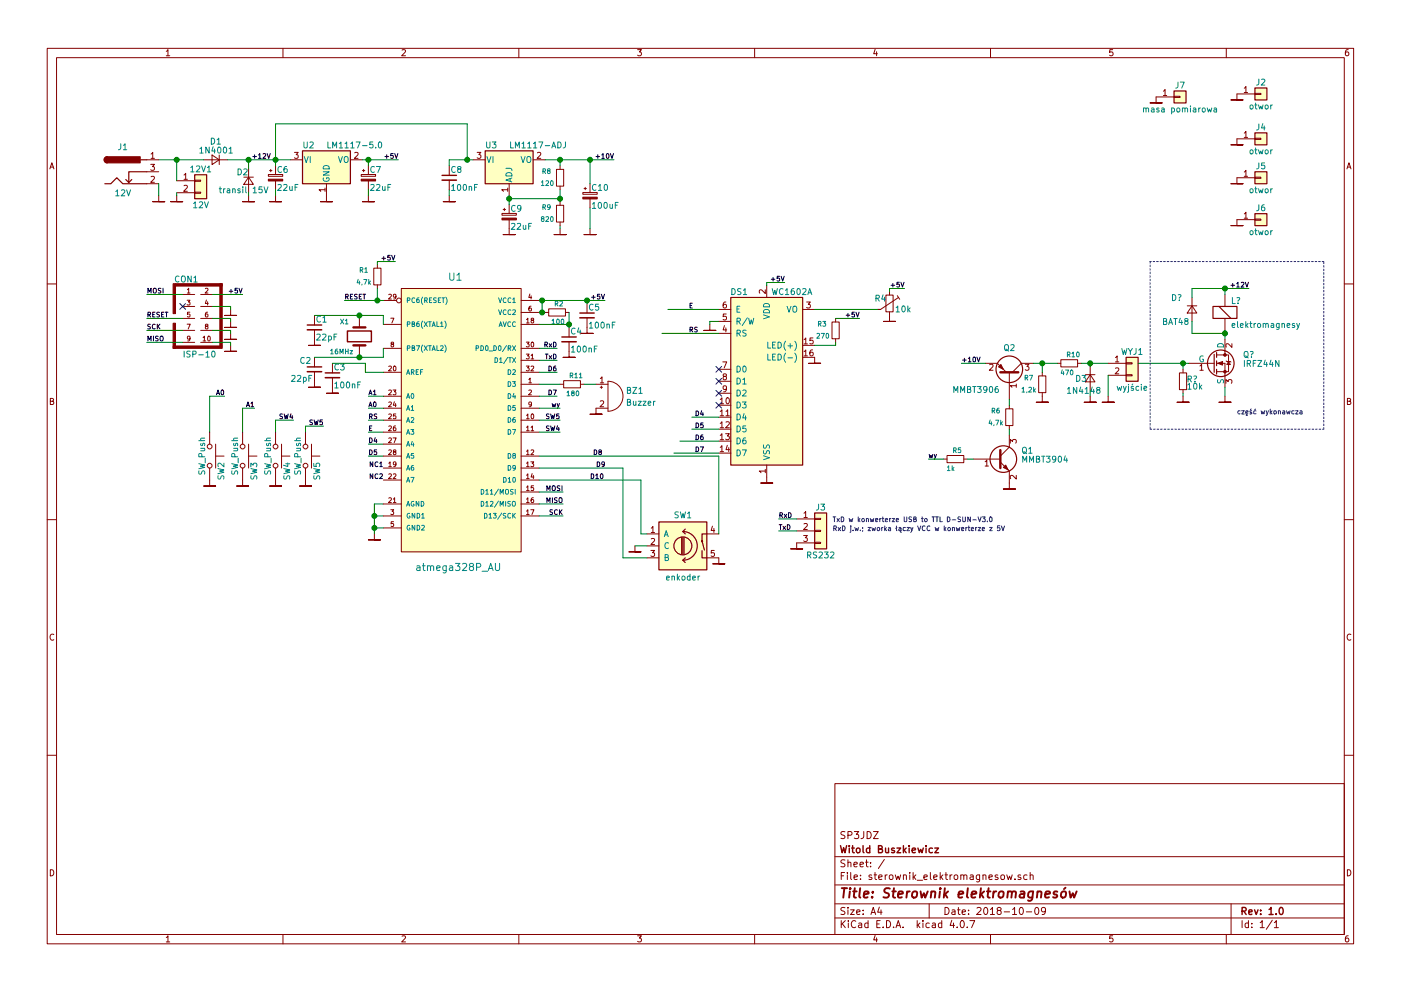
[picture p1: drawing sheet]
<svg xmlns="http://www.w3.org/2000/svg" width="297mm" height="210mm" viewBox="0 0 297 210" stroke-linecap="round" stroke-linejoin="round" font-family="sans-serif">
<g fill="none" stroke="#840000" stroke-width=".21">
<path d="M10 10.3h277v189.9h-277zM12 12.2h273v186.1h-273zM35.3 10.9l.3-.4v1.3M35.3 11.8h.7M60 10.3v1.9M85.2 10.6l.5-.1 .3 .4-.8 .9h.8M110 10.3v1.9M135.2 10.5h.8l-.4 .5 .3 .1 .1 .2-.1 .4-.2 .1-.5-.1M160 10.3v1.9M185.5 10.5l-.3 .9h.8M185.9 11v.8M210 10.3v1.9"/>
<path d="M235.9 10.5h-.6v.6h.6l.1 .5-.3 .2-.4-.1M246.7 19.3l.3-.3v1.3M260 10.3v1.9M263.8 18.7l.4-.3v1.2M263.8 19.6h.7M266.1 19.8h1.2v.3h-1.2zM266.1 19.9h-3.8v1.3h1.2h-2.5h2.5M285.9 10.5l-.4 .1-.2 .2-.1 .8 .3 .2 .4-.1 .1-.4-.1-.2-.4-.1-.3 .3M10.6 35.8l.4-1.3 .4 1.3M10.7 35.5h.6M31.1 33.9h2.6M31.1 39h2.6"/>
<path d="M31.1 36.4h2.6M32 34.9h.7l-.4 .5 .4 .1v.5l-.2 .1-.5-.1M32 32.7l.4-.4v1.3M32 37.5l.5-.1 .2 .4-.7 .9h.7M32 33.6h.7M37.5 38.3h3.8M39 37.1l.4-.3v1.2M39 39.4l.5-.1 .2 .4-.8 .9h.8M39 38h.7M41.3 38.2h1.2v.3h-1.2zM43.2 33.9h5.1M45 32.9l1.5 1-1.5 1z"/>
<path d="M46.5 32.9v2M51.7 37.6h2M52.7 37.6l1 1.5h-2zM52.7 35.8v5.1M56.9 37h3v.4h-3zM57.1 36.2h.6M57.4 35.9v.5M58.4 35.2v1.8M58.4 38.4v1.9M61.6 33.9h2.5M62.4 32.3h.8l-.4 .5 .4 .1v.6l-.2 .1-.6-.1M68.9 39.9v.7"/>
<path d="M69.2 39v3.8h1.3h-2.6h2.6M74.3 33.9h2.5M75.2 32.4l.5-.1 .2 .4-.8 .9h.8M76.6 37h3v.4h-3zM76.8 36.2h.5M77.1 35.9v.5M78.1 35.2v1.8M78.1 38.4v1.9M95.2 35.2v2M95.2 38.2v2.1M100.3 33.9h2.6M101.2 32.3h.8l-.5 .5 .4 .1v.6l-.2 .1-.5-.1"/>
<path d="M107.6 39.9v.7M107.9 39v2.5M113 33.9h2.6M113.9 32.4l.5-.1 .3 .4-.8 .9h.8M118 35.9h1.5v3.6h-1.5zM118.7 35.2v.7M118.7 39.5v.8M123.8 40h.5M124.1 39.7v.6M125.1 39v1.8M246.7 20.3h.7M248.9 20.4h1.3v.3h-1.3z"/>
<path d="M248.9 20.6h-3.8v1.2h1.3h-2.6h2.6M263.8 28.2l.4-.3v1.3M263.8 36.5l.4-.4v1.3M263.8 29.2h.7M263.8 37.4h.7M266.1 29.3h1.2v.3h-1.2zM266.1 37.6h1.2v.2h-1.2zM266.1 29.5h-3.8v1.2h1.2h-2.5h2.5M266.1 37.7h-3.8v1.3h1.2h-2.5h2.5M285.6 35.8l.4-1.3 .4 1.3M285.7 35.5h.6M33.7 41.5v1.3h1.2h-2.5h2.5"/>
<path d="M37.5 41.5v1.3h1.2h-2.5h2.5M37.5 40.9h3.8M41.3 40.8h1.2v.2h-1.2zM52.7 41.5v1.3h1.3h-2.6h2.6M58.4 41.5v1.3h1.3h-2.6h2.6M68.9 40.3h-1.3l.4 .3M78.1 41.5v1.3h1.3h-2.6h2.6M79.2 56.9h1.6v3.5h-1.6zM80 56.1v.8M95.2 41.5v1.3h1.3h-2.5h2.5M106.4 45.3h3.1v.4h-3.1zM106.7 44.4h.5"/>
<path d="M106.9 44.2v.5M107.6 40.3h-1.2l.3 .3M107.9 46.7v3.1h1.3h-2.5h2.5M107.9 43.4v1.9M118 43.6h1.5v3.5h-1.5zM118.7 48.5v1.3h1.3h-2.5h2.5M118.7 42.8v.8M118.7 47.1v.8M123.6 40.8h3v.4h-3zM125.1 48.5v1.3h1.3h-2.6h2.6M125.1 42.2v1.9M263.8 45.4l.4-.4v1.3"/>
<path d="M263.8 46.3h.7M266.1 46.5h1.2v.2h-1.2zM266.1 46.6h-3.8v1.3h1.2h-2.5h2.5M10 60.2h2M38.7 62.5h2.6M38.7 65h2.6M38.7 67.6h2.6M38.7 70.1h2.6M38.7 72.6h2.6M39.7 63.7h.6l-.3 .4 .3 .1v.4h-.6M39.7 68.8h.6l-.4 1M39.7 61.5l.3-.3v1"/>
<path d="M39.7 62.2h.6M40.3 66.2h-.5l-.1 .5h.5l.1 .5h-.6M40.3 71.7l-.2 .3-.3-.1v-.5l.3-.1 .2 .2v.6l-.5 .2M42.5 62.5h2.6M42.5 65h2.6M42.5 67.6h2.6M42.5 70.1h2.6M42.5 72.6h2.6M43.1 71.6l.2-.3v1M43.1 72.3h.5M43.5 61.3l.4-.1 .2 .3-.6 .7h.6M43.7 69.2l-.2-.2 .1-.2h.4l.1 .3-.6 .3 .2 .4 .4-.1v-.4l-.2-.1"/>
<path d="M43.8 63.6l-.3 .8h.6M44 66.2l-.3 .1-.2 .8 .2 .2 .4-.1-.1-.5-.3-.1-.2 .2M44 64v.7M44.1 71.4l.1-.1a.49 .49 0 0 1 .4 .5 .49 .49 0 0 1-.5 .5l-.1-.3zM48.9 65.7v1.2h1.3h-2.6h2.6M48.9 68.2v1.3h1.3h-2.6h2.6M48.9 70.7v1.3h1.3h-2.6h2.6M48.9 73.3v1.2h1.3h-2.6h2.6M66.7 70v3.3h1.2h-2.5h2.5M66.7 78.9v3.3h1.2h-2.5h2.5M66.7 66.9v2.1M66.7 75.8v2"/>
<path d="M70.5 77.1v2M76.2 67.6v1.9M76.2 73.3v1.9M80 60.4v.8M81.3 63.7h2.8M81.3 68.8h3.8M81.3 73.9h3.8M81.3 79h3.8M82.4 77.8l.4-.1 .2 .3-.6 .7h.6M82.4 62.5l.4-.1 .2 .3-.6 .7h.6M82.9 67.5h.6l-.4 1M83.1 73l-.2-.2 .1-.2h.4v.3l-.5 .3 .2 .4 .3-.1v-.4l-.1-.1"/>
<path d="M83.5 77.8l.1-.1a.49 .49 0 0 1 .4 .5 .49 .49 0 0 1-.5 .4l-.1-.3zM83.9 62.9l-.1 .2-.3-.1v-.5l.3-.1 .1 .2v.6l-.4 .2M85.1 61.2h25.4v55.9h-25.4zM110.5 63.7h3.8M110.5 66.3h3.8M110.5 68.8h3.8M110.5 73.9h3.8M110.5 79h3.8M110.5 76.4h3.8M111.6 72.6h.6l-.3 .4 .3 .1v.4h-.6M111.6 75.1h.6l-.3 .4 .3 .1v.4h-.6M111.6 77.7h.6l-.3 .3 .3 .2v.4h-.6"/>
<path d="M111.6 67.8l.3-.3v1M111.6 68.5h.6M112.3 62.4l-.2 .7h.6M112.6 65l-.4 .1-.1 .7 .2 .2 .3-.1v-.5l-.3-.1-.2 .3M112.6 75.4l.3-.3v1M112.6 77.8l.4-.1 .2 .3-.7 .7h.7M112.6 62.8v.6M112.6 76.1h.6M112.7 72.7l.1-.1a.49 .49 0 0 1 .4 .5 .49 .49 0 0 1-.5 .5l-.1-.4zM112.8 67.9l-.2-.1 .1-.2h.4v.2l-.5 .3 .2 .4 .3-.1v-.4l-.1-.1M115.6 66.3h.7M116.3 65.5h3.6v1.6h-3.6z"/>
<path d="M119.9 66.3h.7M120.6 72.5v3.3h1.3h-2.5h2.5M120.6 69.5v2M124.5 67.4v3.3h1.2h-2.5h2.5M124.5 64.4v2M150.5 68.8v1.3h1.3h-2.6h2.6M152.4 65.7h2.5M152.4 70.7h2.5M152.4 68.2h2.5M152.4 78.4h2.5M153.2 76.8h.9l-.6 1.2M153.5 79.9l-.2-.3 .1-.2h.6v.3l-.6 .2-.1 .2 .1 .4 .1 .1h.3l.2-.3v-.3l-.2-.1"/>
<path d="M153.6 69.1l-.3 .9h.8M153.9 64.1h-.4l-.1 .3-.1 .7 .2 .2 .5-.1-.1-.6h-.4l-.2 .2M153.9 69.6v.8M154 66.6h-.6l-.1 .6h.7v.6l-.2 .1-.5-.1M162.3 61.5v.8l-1-.8-.3 .2 .1 .5M162.6 60.6v2.5M170.2 75.8h2.5v1.3h1.3h-2.6h2.6M170.2 65.7h2.5M170.2 73.3h2.5M170.5 72.1l.3-.4v1.3M170.5 74.6l.3-.4v1.3M170.5 73h.7"/>
<path d="M170.5 75.5h.7M171 64.1h.8l-.4 .5 .4 .1v.5l-.2 .1-.6-.1M172.3 74.2l-.4 .1-.1 .2-.1 .8 .2 .2 .5-.1-.1-.6-.4-.1-.2 .2M172.4 71.7h-.6l-.1 .6h.7v.5l-.2 .2-.5-.2M176.4 68.3h1.5v3.6h-1.5zM177.2 67.6v.7M177.2 71.9v.7M187.8 62.6h1.6v3.6h-1.6zM188.6 66.2v2h1.3h-2.6h2.6M188.6 61.8v.8M190.2 62.7l.6 .8M190.5 63.1l-3.8 2.6h-.6"/>
<path d="M208.9 77.1h2.6l1.9 1.9M209.8 77.4l.5-.1 .2 .3-.7 1h.7M214 79v5.7M217.4 77.3h.8l-.5 .5 .4 .1v.5l-.2 .2-.5-.2M219.1 77.1h-2.6l-1.9 1.9M220.2 79.8h1.5v3.5h-1.5zM221 79v.8M224.2 77.1h.7M224.9 76.3h3.6v1.5h-3.6zM228.5 77.1h.7M230.1 79.5h2.1M231.1 79.5l1.1 1.5h-2.1z"/>
<path d="M231.1 77.7v5.1M234.9 77.1h3.9M234.9 79.6h3.9M236.5 75.9l.4-.4v1.3M236.5 78.2l.5-.2 .2 .4-.8 .9h.8M236.5 76.8h.7M238.8 79.5h1.2v.3h-1.2zM238.8 77h1.2v.2h-1.2zM250.1 79.1h1.5v3.6h-1.5zM250.8 78.4v.7M251.7 64.9h2M252.1 77.1h5.3"/>
<path d="M252.7 64.9l1 1.5h-2zM252.7 63.1v5.1M254.4 77.6l.4-.3v1.3M254.4 78.6h.7M257.9 77.1h1.8v5.1M257.9 75.3h1.8M259.7 75.3h.8v3.6h-2.6M259.7 62.5v2.5M259.7 67.6v2.5M259.7 72v3.3M260 76.6l1 .2M260.5 76.7l.4 .6h-.8z"/>
<path d="M261.2 72.9v.8l-.9-.8-.4 .2 .1 .5M285 60.2h2M10.7 85.1h.5l.1-.5-.6-.1v1.3h.5l.2-.4-.3-.3M44.4 99.3v3.8h1.3h-2.5h2.5M44.4 91.7v2.5M45.7 96.8h1.8M45.7 94.2v5.1M51.4 99.3v3.8h1.3h-2.5h2.5M51.4 91.7v2.5M52.7 96.8h1.8M52.7 94.2v5.1M58.4 99.3v3.8h1.3h-2.6h2.6"/>
<path d="M58.4 91.7v2.5M59.7 96.8h1.8M59.7 94.2v5.1M64.8 99.3v3.8h1.2h-2.5h2.5M64.8 91.7v2.5M66 96.8h1.8M66 94.2v5.1M70.5 80.1v3.3h1.3h-2.6h2.6M81.3 84.1h3.8M81.3 86.6h3.8M81.3 89.1h3.8M81.3 91.7h3.8"/>
<path d="M81.3 96.8h3.8M81.3 99.3h3.8M81.3 94.2h3.8M82.4 82.8l.4-.1 .2 .4-.6 .7h.6M82.4 85.4l.4-.1 .2 .3-.6 .7h.6M82.4 87.9l.4-.1 .2 .3-.6 .7h.6M82.4 90.5l.4-.1 .2 .3-.6 .7h.6M82.4 93l.4-.1 .2 .3-.6 .7h.6M82.4 95.5l.4-.1 .2 .4-.6 .7h.6M82.4 98.3l.3-.3v1M82.4 99h.6M83.3 82.7h.6l-.3 .4 .3 .1v.5h-.6"/>
<path d="M83.3 92.9h.7l-.4 1M83.6 95.9l-.2-.2 .1-.2h.4v.3l-.5 .3 .2 .4 .3-.1v-.4l-.1-.1M83.6 85.2l-.2 .8h.6M83.9 90.4l-.4 .1-.1 .7 .2 .2 .3-.1v-.5l-.3-.1-.2 .3M83.9 85.6v.7M83.9 87.8h-.5v.5h.5v.4h-.5M83.9 98.4l-.1 .2h-.3v-.6h.3l.1 .2v.6l-.4 .2M110.5 81.5h3.8M110.5 84.1h3.8M110.5 86.6h3.8M110.5 89.1h3.8M110.5 91.7h3.8"/>
<path d="M110.5 96.8h3.8M110.5 99.3h3.8M111.6 88.1l.3-.3v1M111.6 90.7l.3-.3v1M111.6 95.8l.3-.4v1.1M111.6 98.3l.3-.3v1M111.6 88.8h.6M111.6 91.4h.6M111.6 96.5h.6M111.6 99h.6M112.1 80.5l.3-.3v1M112.1 82.8l.4-.1 .2 .4-.6 .7h.6"/>
<path d="M112.1 81.2h.6M112.5 98h.7l-.4 .4 .3 .1v.4h-.6M112.6 90.7l.3-.3v1M112.6 95.5l.4-.1 .2 .4-.7 .7h.7M112.6 91.4h.6M112.7 85.7l-.2 .2h-.3v-.6h.3l.2 .2-.1 .6-.4 .2M112.7 87.9l.1-.1a.49 .49 0 0 1 .4 .6 .49 .49 0 0 1-.5 .4l-.1-.3zM118.7 81.5h.8M119.5 80.8h3.6v1.5h-3.6zM123.1 81.5h.7M126.4 81.5h2.5M127.3 82.2h.5"/>
<path d="M127.3 80.3l.3-.3v1.2M127.3 85.1l.5-.1 .2 .4-.8 .9h.8M127.3 81.2h.7M127.5 81.9v.5M128.9 80.9a3.2 3.2 0 0 1 3.2 3.2 3.2 3.2 0 0 1-3.2 3.1zM128.9 86.6h-2.5v1.3h1.2h-2.5h2.5M152.4 80.9h2.5M152.4 83.4h2.5M152.4 86h2.5M152.4 88.5h2.5M152.4 91.1h2.5M152.4 93.6h2.5"/>
<path d="M152.4 96.1h2.5M152.7 84.8l.4-.4v1.3M152.7 87.3l.4-.4v1.3M152.7 89.8l.4-.3v1.2M152.7 92.4l.4-.4v1.3M152.7 94.9l.4-.3v1.2M152.7 85.7h.7M152.7 88.2h.7M152.7 90.7h.7M152.7 93.3h.7M152.7 95.8h.7M153.8 92h.8l-.4 .5 .4 .1v.6l-.2 .1-.6-.1"/>
<path d="M153.9 87.3l.4-.4v1.3M153.9 89.6l.5-.1 .2 .3-.8 .9h.8M153.9 88.2h.7M154 82.4l-.2 .2h-.4v-.6l.4-.1 .2 .2v.7l-.3 .3h-.3M154 84.5l.2-.1a.67 .67 0 0 1 .5 .6 .67 .67 0 0 1-.5 .7l-.3-.5zM154.2 94.5l-.3 .9h.8M154.5 95v.8M162.3 99.9h-1.3l.3 .4M162.3 99.6v.7M162.6 98.7v3.8h1.2h-2.5h2.5M200 97.4h.8M200.8 96.6h3.5v1.6h-3.5z"/>
<path d="M204.3 97.4h.8M206.4 97.4h5.7M208.9 98l.3-.4v1.3M208.9 98.9h.7M212.1 98l1.9 1.9v3.9h1.3h-2.6h2.6M213.2 86.7h1.6v3.6h-1.6zM214 92.3v2.6l-1.9 1.9M214 86v.7M214 90.3v.8M214.2 94v-.8l.5 .5 .1-.4h.5l.2 .2-.2 .5M215.5 81.8h-1.3l.4 .4M215.5 81.5v.7"/>
<path d="M221 83.3v2h1.2h-2.5h2.5M231.1 84.1v1.2h1.3h-2.5h2.5M234.9 84.1v1.2h1.3h-2.5h2.5M250.8 84.1v1.2h1.3h-2.5h2.5M250.8 82.7v.7M259.7 84.1v1.2h1.3h-2.6h2.6M259.9 81.3v-.8l.5 .5 .1-.4h.6l.1 .2-.1 .5M285.7 85.1h.5l.1-.5-.6-.1v1.3h.5l.2-.4-.3-.3M10 110.3h2M79.4 113.3v1.2h1.2h-2.5h2.5M81.3 109.5h3.8M81.3 112h3.8"/>
<path d="M81.3 106.9h3.8M81.3 101.8h3.8M82.4 105.7l.4-.1 .2 .3-.6 .7h.6M82.4 100.6l.4-.1 .2 .3-.6 .7h.6M82.9 108.1h.6l-.4 .4 .3 .1v.5h-.5M83.4 105.9l.3-.3v1M83.4 100.6l.4-.1 .1 .3-.6 .7h.6M83.4 106.6h.5M83.4 110.7h-.4l-.1 .5 .5-.1v.5h-.5M110.5 109.5h3.8M110.5 106.9h3.8M110.5 101.8h3.8"/>
<path d="M110.5 104.4h3.8M111.6 100.8l.3-.3v1M111.6 103.4l.3-.3v1M111.6 105.9l.3-.3v1M111.6 108.5l.3-.4v1.1M111.6 106.6h.6M111.6 101.5h.6M111.6 104.1h.6M111.6 109.2h.6M112.5 108.1h.7l-.4 1.1M112.8 100.5l-.2 .7h.6M113.1 105.6l-.4 .1-.1 .7 .2 .2 .3-.1v-.5h-.3l-.2 .2"/>
<path d="M113.1 100.9v.6M113.1 103.1h-.5v.5l.5-.1v.5h-.5M134.6 115.8v1.3h1.3h-2.6h2.6M137.2 113.3h2.5M137.2 115.8h2.5M137.2 118.4h2.5M138 116.8h.8l-.4 .5 .3 .1v.5l-.1 .2-.6-.2M138.1 112.1l.3-.4v1.3M138.1 114.3l.5-.1 .2 .4-.8 .9h.8M138.1 113h.7M149.9 118.4h2.5v1.2h1.3h-2.6h2.6M149.9 113.3h2.5"/>
<path d="M151.1 111.6l-.3 .9h.7M151.4 112.1v.9M151.4 116.8h-.6v.6h.6v.5l-.1 .2-.5-.2M168.9 110.1h3.8M168.9 112.6h3.8M170.4 113.6h.8l-.5 .5 .4 .1v.6l-.2 .1-.5-.1M170.5 108.9l.3-.4v1.3M170.5 111.2l.4-.1 .3 .3-.8 .9h.8M170.5 109.8h.7M172.7 115.1h1.3v.2h-1.3zM172.7 112.5h1.3v.3h-1.3zM172.7 110h1.3v.2h-1.3z"/>
<path d="M172.7 115.2h-3.8v1.3h1.3h-2.6h2.6M215.5 100.9v.7l-.9-.7-.4 .2 .1 .5M285 110.3h2M11.4 134.6a.58 .58 0 0 0-.8 .6 .58 .58 0 0 0 .8 .5M286.4 134.6a.58 .58 0 0 0-.8 .6 .58 .58 0 0 0 .8 .5M10 160.2h2M177 166.3h108v32h-108zM179.1 176.5l-.5-.1-.3 .3 .1 .3 .7 .4v.4l-.2 .1-.6-.1M179.8 177.2l.7-.1 .1-.2v-.3l-.2-.2h-.6v1.5M181.1 176.4h1l-.5 .6 .4 .1v.7l-.2 .1-.7-.1M183.1 176.4v1.3l-.6 .2M183.8 176.4a.76 .76 0 0 1 .9 .8 .76 .76 0 0 1-.9 .7z"/>
<path d="M185.2 176.4h1l-1 1.5h1M285 160.2h2M10.7 184.5a.65 .65 0 0 1 .7 .7 .65 .65 0 0 1-.7 .6zM35.3 198.9l.3-.4v1.3M35.3 199.8h.7M60 198.3v1.9M85.2 198.6l.5-.1 .3 .4-.8 .9h.8M110 198.3v1.9M135.2 198.5h.8l-.4 .5 .3 .1 .1 .2-.1 .4-.2 .1-.5-.1M160 198.3v1.9M177 194.8h108M177 191.8h108"/>
<path d="M177 187.8h108M177 181.8h108M178.4 195.3v1.5M178.4 185.8h.5M178.6 196l.6 .8M179.1 185.1h-.7v1.5M179.1 192.6l-.5-.1-.3 .3 .1 .3 .7 .4v.4l-.2 .1-.6-.1M179.1 182.5l-.5-.1-.3 .3 .1 .3 .7 .4v.4l-.2 .1-.6-.1M179.2 195.3l-.8 .9M179.7 185.1v.2M179.7 185.6v1M179.8 192.5v.2"/>
<path d="M179.8 183.1l.2-.2 .4 .1v.9M179.8 182.4v1.5M179.8 193v1M179.9 195.3v.2M179.9 195.8v1M180.3 193h.8l-.8 1h.8M180.4 185.1v1.3l.2 .2M181.1 183.4l.7-.1-.1-.3-.4-.1-.2 .2v.7h.6M181.1 186.1l.7-.1-.1-.3-.4-.1-.2 .2 .1 .7h.5M181.4 195.5a.71 .71 0 0 0-1 .5 .71 .71 0 0 0 .8 .8l.2-.1M181.6 193.5l.7-.1v-.3l-.4-.1-.3 .2 .1 .7h.6M182.1 195.9h.6v.9"/>
<path d="M182.3 183.4l.8-.1-.1-.3-.4-.1-.3 .2 .1 .7h.6M182.4 186.5v.1M182.4 185.7v.1M182.7 196.2l-.7 .3 .2 .3 .5-.1M183 193.9v.1M183 193.1v.1M183.5 182.9h.6M183.7 182.4v1.3l.4 .2M184 195.9l-.4-.1-.3 .3 .1 .6 .2 .1 .4-.1M184 195.3v1.5M184.6 183.8v.1M184.6 183v.1"/>
<path d="M184.7 194l.4-1.5 .5 1.5M184.8 193.6h.7M184.8 185.7l-.3-.1-.3 .2 .1 .2 .5 .2v.3h-.6M185.3 185.6h.6M185.5 185.1v1.3l.4 .2M185.5 198.5l-.3 .9h.8M185.9 199v.8M185.9 196h.5M186.3 186.1l.7-.1v-.3l-.5-.1-.2 .2 .1 .7h.6M186.4 192.5l-.3 1h.9M186.6 195.3h-.7v1.5h.7M186.8 193v1"/>
<path d="M187.2 196.7v.1M187.5 182.3l-1.3 2M187.7 185.6v1M188 195.3a.76 .76 0 0 1 .8 .8 .76 .76 0 0 1-.8 .7zM188.1 185.6l-.4 .3M188.6 185.7l.2-.1 .5 .1v.6l-.1 .2-.4 .1-.2-.1zM189.5 196.7v.1M189.8 185.6l.3 1 .3-.7 .3 .7 .3-1M190 196.8l.4-1.5 .6 1.5M190.1 196.4h.7M191.5 196.7v.1M191.5 185.7l.2-.1 .4 .1 .1 .9"/>
<path d="M191.5 185.6v1M192.9 185.1v.2M192.9 185.6v1M193.6 185.1v1.5M193.8 186l.4 .6M194.2 185.6l-.6 .6M194.5 195.3v1.5M194.5 186.8h1.1M194.6 196.3l.4 .5M195 195.8l-.5 .6M195.7 195.3v.2M195.7 195.8v1"/>
<path d="M195.9 186.1l.7-.1-.1-.3-.4-.1-.2 .2 .1 .7h.5M197 191.8v3M197 195.9l-.4-.1-.3 .3 .1 .6 .2 .1 .4-.1M197.3 185.1v1.3l.2 .2M197.7 195.9h.6v.9M198 186.1l.7-.1-.1-.3-.4-.1-.2 .2v.7h.6M198.3 196.2l-.7 .3 .2 .3 .5-.1M199.3 185.1v1.5M199.5 186l.4 .6M199.7 195.9l-.5-.1-.2 .3v.6l.2 .1 .5-.1M199.7 195.3v1.5M199.9 185.6l-.6 .6"/>
<path d="M200.4 192.5a.76 .76 0 0 1 .8 .8 .76 .76 0 0 1-.8 .7zM200.4 185.6h.5M200.6 185.1v1.3l.3 .2M201.4 185.6v1M201.8 195.2l-.4 1.1h1M201.9 193.1h.5l.1 .9M201.9 185.6l-.5 .3M202.2 195.8v1M202.4 185.7l.2-.1 .4 .1 .1 .6-.2 .2-.3 .1-.2-.1zM202.5 193.4l-.7 .3 .2 .3 .5-.1M202.9 196.7v.1M203 193h.6"/>
<path d="M203.2 192.5v1.3l.4 .2M203.7 185.7l.2-.1 .4 .1v.9M203.7 185.6v1M203.8 195.4l.1-.1a.8 .8 0 0 1 .6 .8 .8 .8 0 0 1-.6 .7 .97 .97 0 0 1-.1-1.4zM204 193.5l.7-.1-.1-.3-.4-.1-.2 .2 .1 .7h.5M204.3 185.8l.3-.2 .3 .1 .1 .9M205.1 196.7v.1M205.4 193.9v.1M205.4 193.1v.1M205.6 195.3h1.1l-.7 1.5M205.7 185.7h.6v.9M206.3 186l-.7 .3 .3 .3 .4-.1"/>
<path d="M207.1 192.7l.6-.2 .3 .5-.9 1h.9M207.7 185.6l-.1 1.4-.2 .1-.3-.1M207.7 185.7l-.4-.1-.3 .3 .1 .6 .2 .1 .4-.1M208.4 185.7l.2-.1 .4 .1v.9M208.4 185.6v1M208.7 192.7l.2-.2a.8 .8 0 0 1 .5 .8 .8 .8 0 0 1-.5 .7l-.3-.5zM209.7 186.1l.7-.1-.1-.3-.4-.1-.2 .2 .1 .7h.5M210 193l.4-.5v1.5M210 194h.8M210 198.3v1.9M211.6 185.7l-.4-.1-.2 .2v.2l.6 .2v.3h-.6M211.7 193.2l-.3-.3 .1-.2 .2-.2 .4 .1 .2 .2-.1 .2-.5 .2-.3 .3v.2l.3 .3h.3l.3-.3v-.2l-.3-.3"/>
<path d="M212.3 185.7l.2-.1 .4 .1 .1 .6-.1 .2-.4 .1-.2-.1zM212.9 193.5h1.1M213.5 185.6l.3 1 .2-.7 .3 .7 .3-1M214.7 193l.4-.5v1.5M214.7 194h.8M215.2 186.5v.1M216.3 192.7l.2-.2a.8 .8 0 0 1 .5 .8 .8 .8 0 0 1-.5 .7l-.4-.5zM216.4 185.7l-.3-.1-.3 .2 .1 .2 .5 .2v.3h-.6M217.6 193.5h1.1M217.8 185.7l-.5-.1-.3 .3 .1 .6 .2 .1 .5-.1M218.4 185.7l.2-.1 .4 .1v.9M218.4 185.1v1.5"/>
<path d="M219.5 192.7l.2-.2a.8 .8 0 0 1 .6 .8 .8 .8 0 0 1-.6 .7l-.3-.5zM221.7 193.2l-.3 .3h-.3l-.3-.3v-.4l.3-.3h.3l.3 .3a1.01 1.01 0 0 1-.5 1.2h-.2M235.9 198.5h-.6v.7l.6-.1 .1 .5-.3 .2-.4-.1M260 198.3v1.9M261 191.8v6.5M263.3 195.3v1.5M264.7 195.9l-.4-.1-.3 .3 .1 .6 .2 .1 .4-.1M264.7 195.3v1.5M265.4 196.7v.1M265.4 195.9v.1M267.2 195.8l.4-.5v1.5M267.2 196.8h.8"/>
<path d="M269.7 195.2l-1.2 2M270.2 195.8l.4-.5v1.5M270.2 196.8h.8M285.7 184.5a.65 .65 0 0 1 .7 .7 .65 .65 0 0 1-.7 .6zM285.9 198.5l-.4 .1-.2 .3-.1 .7 .3 .2 .4-.1 .1-.4-.1-.2-.4-.1-.3 .3"/>
<circle cx="84.6" cy="63.7" r=".51"/>
<circle cx="44.5" cy="98.8" r=".51"/>
<circle cx="44.5" cy="94.7" r=".51"/>
<circle cx="51.4" cy="94.7" r=".51"/>
<circle cx="51.4" cy="98.8" r=".51"/>
<circle cx="58.4" cy="98.8" r=".51"/>
<circle cx="58.4" cy="94.7" r=".51"/>
<circle cx="64.8" cy="94.7" r=".51"/>
<circle cx="64.8" cy="98.8" r=".51"/>
</g>
<g fill="none" stroke="#840000" stroke-width=".3">
<path d="M93.7 37.2h3.1M65.2 69h3M65.2 77.8h3M69 79.1h3M73.7 70.2h5v2.3h-5zM119.1 71.5h3.1M122.9 66.4h3.1M178.2 179.4l.4 1.5 .3-1 .2 1 .4-1.5M180.1 179.4v.2M180.1 179.9v1M180.6 179.9h.5M180.8 179.4v1.3l.3 .2"/>
<path d="M183 179.4v1.3l.2 .2M184.4 179.4v1.5M187.8 179.9v.9l.4 .1 .2-.1M188.4 179.9v1M190.2 179.9h.8l-.8 1h.8M191.5 179.4v1.5M192.1 179.9l-.6 .6M192.8 179.4v.2M192.8 179.9v1M194.6 179.9l.3 1 .3-.7 .3 .7 .3-1M196.3 179.4v.2M196.3 179.9v1"/>
<path d="M198.2 179.9h.8l-.8 1h.8M181.6 180.1l.2-.2 .5 .2v.5l-.1 .2-.4 .1-.2-.1zM184.4 180l-.4-.1-.3 .3 .1 .6 .2 .1 .4-.1M186.3 180.1l.7-.1v-.4l-.2-.2h-.5v1.5h.5l.2-.1 .1-.4-.3-.3M189.6 180l-.3-.1-.3 .2 .1 .3 .5 .1v.3h-.6M191.7 180.4l.4 .5M193.4 180.4l.7-.1v-.3l-.5-.1-.2 .2 .1 .7h.6M197.7 180l-.4-.1-.3 .3 .1 .6 .2 .1 .4-.1M263.3 193.3l.8-.1 .1-.2-.1-.3-.2-.2h-.6v1.5M263.7 193.3l.5 .7M264.8 193.5l.7-.1-.1-.3-.4-.1-.2 .2v.7h.6M266 193l.3 1 .4-1"/>
<path d="M267.3 193.9v.1M267.3 193.1v.1M269.1 193l.4-.5v1.5M269.1 194h.8M270.6 193.9v.1M271.3 192.7l.3-.2a.8 .8 0 0 1 .5 .8 .8 .8 0 0 1-.5 .7l-.4-.5z"/>
</g>
<g fill="none" stroke="#840000" stroke-width=".41">
<path d="M178.5 188.4h1.1M179 188.4l-.2 2M180.2 189.1l-.2 1.3M180.3 188.4l-.1 .2 .2-.1-.1-.1-.1 .2M180.9 189.1h.7M181.2 188.4l-.2 1.8 .1 .1 .4 .1M182.4 188.4l-.2 1.8 .2 .2M183.2 189.8l.9-.2v-.4l-.6-.1-.3 .3v.9h.7M184.9 190.3v.1M185.1 189.2l-.1 .2-.1-.1 .2-.1-.1 .2M188.7 188.5l-.8-.1-.3 .2v.6l.8 .4 .1 .5-.4 .3-.8-.1M189.2 189.1h.7"/>
<path d="M189.5 188.4l-.2 1.8 .1 .1 .4 .1M190.4 189.8l1-.2v-.4h-.8l-.2 1 .2 .2 .6-.1M192.3 189.1l-.1 1.3M192.9 189.1l-.4 .1-.2 .3M193.5 189.3l.4-.2 .5 .2v.8l-.4 .3-.6-.1zM195.2 189.1l.2 1.3 .5-.9 .3 .9 .5-1.3M197.5 189.3l.3-.2 .4 .1v1.2M197.5 189.1l-.2 1.3M199.3 189.1l-.2 1.3M199.4 188.4l-.1 .2 .2-.1-.1-.1-.1 .2M200.3 188.4l-.2 2M200.4 189.7l.5 .7"/>
<path d="M201 189.1l-.8 .8M203.2 189.8l1-.2v-.4h-.8l-.2 1 .2 .2 .6-.1M205.2 188.4l-.2 1.8 .3 .2M206 189.8l1-.2-.1-.4-.6-.1-.3 .3v.9h.8M208 188.4l-.3 2M208 189.7l.5 .7M208.7 189.1l-.9 .8M209.2 189.1h.8M209.6 188.4l-.2 1.8 .1 .1 .4 .1M210.7 189.1l-.2 1.3M211.2 189.1l-.4 .1-.2 .3M211.9 189.3l.3-.2 .6 .2-.1 .8-.4 .3-.5-.1z"/>
<path d="M213.7 189.3l.3-.2 .5 .1-.1 1.2M213.7 189.1l-.1 1.3M214.6 189.4a.52 .52 0 0 1 .7-.2v1.2M216.4 189.2h.7v1.2M217.2 189.6l-.7 .1a.4 .4 0 0 0-.3 .3 .4 .4 0 0 0 .2 .4l.7-.1M219 189.1l-.3 1.8a.53 .53 0 0 1-.7 .1M219 189.2l-.2-.1a.67 .67 0 0 0-.8 .4v.8l.3 .1 .6-.1M220 189.3l.3-.2 .5 .1-.1 1.2M220 189.1l-.2 1.3M221.6 189.8l1-.2v-.4l-.6-.1-.3 .3-.1 .9h.8M224.2 189.2l-.5-.1-.3 .4 .2 .3 .5 .1 .1 .3-.2 .1h-.7M225.1 189.3l.3-.2 .6 .2v.8l-.4 .3-.6-.1z"/>
<path d="M225.9 188.3l-.3 .3M226.7 189.1l.3 1.3 .5-.9 .2 .9 .6-1.3"/>
</g>
<g fill="#ffffc2" stroke="#ffffc2" stroke-width=".21">
<path d="M85.1 61.2h25.4v55.9h-25.4z"/>
<path d="M154.9 63.1h15.3v35.6h-15.3z"/>
<path d="M64.1 32h10.2v7h-10.2z"/>
<path d="M41.3 37.1h2.5v5.1h-2.5z"/>
<path d="M139.7 110.7h10.2v10.2h-10.2z"/>
<path d="M172.7 108.8h2.6v7.7h-2.6z"/>
<path d="M238.8 75.8h2.5v5.1h-2.5z"/>
<path d="M102.9 32h10.1v7h-10.1z"/>
<path d="M266.1 18.7h2.5v2.5h-2.5z"/>
<path d="M266.1 28.2h2.5v2.5h-2.5z"/>
<path d="M266.1 36.4h2.5v2.6h-2.5z"/>
<path d="M266.1 45.3h2.5v2.6h-2.5z"/>
<path d="M248.9 19.3h2.6v2.5h-2.6z"/>
</g>
<g fill="none" stroke="#008484" stroke-width=".21">
<path d="M249.8 17.4l-.1 1.1-.4 .2M250.2 17.4h.9l-.6 1.3M266.9 16.8v1.1l-.5 .2M267.5 16.9l.4-.1 .3 .3-.8 1h.8M25.6 30.5v1.1l-.5 .2M26.2 30.9l.3-.4v1.3M26.2 31.8h.7M40.4 35.6l.4-.4v1.3M40.4 36.5h.7M41.7 35.3l.4-.1 .3 .4-.8 .9h.8M42.4 31.6l.3-.4v1.3M42.4 32.5h.7"/>
<path d="M42.7 35.2l.5 1.3 .4-1.3M44 35.6l.3-.4v1.3M44 36.5h.7M44.3 31.2v1.3l-.7-1.3v1.3M44.8 29.3a.64 .64 0 0 1 .7 .6 .64 .64 0 0 1-.7 .7zM45.2 31.1l-.3 .9h.8M45.5 31.6v.9M46 29.7l.4-.4v1.3M46 30.6h.7M46.2 31.3l.2-.1a.67 .67 0 0 1 .5 .6 .67 .67 0 0 1-.5 .7l-.3-.5zM46.7 39.6v1.1l.3 .2M47.4 31.3l.2-.1a.67 .67 0 0 1 .5 .6 .67 .67 0 0 1-.5 .7l-.3-.5z"/>
<path d="M48.6 31.6l.3-.4v1.3M48.6 32.5h.7M50.5 35.8a.64 .64 0 0 1 .7 .7 .64 .64 0 0 1-.7 .6zM51.5 39.6v.1M51.7 35.9l.5-.1 .2 .4-.8 .9h.8M52.1 39.6v1.1l.2 .2M53.7 40l.3-.4v1.3M55.5 39.6h-.6v.6h.6v.6l-.1 .1-.5-.1M56 39.6l.4 1.3 .4-1.3M58.9 39.2l.5-.1 .2 .4-.7 .9h.7M59.7 35.4a.56 .56 0 0 0-.8 .5 .56 .56 0 0 0 .8 .6M60.1 39.2l.5-.1 .3 .4-.8 .9h.8"/>
<path d="M60.8 35.3l-.4 .1-.2 .2v.7l.2 .3 .5-.1-.1-.6-.4-.1-.2 .2M61.4 39.5l.1 .8 .3 .1 .2-.1M62 39.5v.9M62.6 39.7h.4M63.2 39.1h-.6v1.3M64.4 30.1v1l.3 .3h.2l.3-.3v-1M64.5 33.2l.4 1.3 .5-1.3M65.7 30.2l.5-.1 .2 .4-.8 .9h.8M65.8 33.2v1.3M68.5 36.4h1.3l-1.3 .8h1.3M68.6 37.8a.59 .59 0 0 0 .6 .7 .59 .59 0 0 0 .5-.7l-.5-.1v.2M68.6 35.4a.69 .69 0 0 1 .8-.2 .69 .69 0 0 1 .4 .6h-1.3z"/>
<path d="M69.5 30.1v1.3h.6M70.5 31.4v-1.3l.5 .9 .4-.9v1.3M71.8 33.2l.4 1.3 .4-1.3M71.9 30.5l.4-.4v1.3M71.9 31.4h.7M73.2 33.3h.4l.2 .8a.42 .42 0 0 1-.2 .3 .42 .42 0 0 1-.4 0l-.2-.3zM73.2 30.5l.3-.4v1.3M73.2 31.4h.7M74.4 30.5l.3-.4v1.3M74.4 31.4h.7M75.5 30.1h.9l-.6 1.3M76.9 30.9h.9"/>
<path d="M78.6 39.2l.5-.1 .2 .4-.8 .9h.8M79 30.1h-.6v.6h.6v.6l-.1 .1-.5-.1M79.4 35.4a.56 .56 0 0 0-.8 .5 .56 .56 0 0 0 .8 .6M79.7 31.3v.1M79.8 35.3h.8l-.5 1.3M79.8 39.2l.5-.1 .2 .4-.7 .9h.7M80.3 30.2l.2-.1a.67 .67 0 0 1 .4 .7 .67 .67 0 0 1-.4 .6l-.3-.5zM81.1 39.5l.1 .8 .3 .1 .1-.1M81.6 39.5v.9M82.2 39.7h.5M82.9 39.1h-.7v1.3M95.8 39.5l.3-.4v1.3"/>
<path d="M96.5 35.4a.56 .56 0 0 0-.7 .5 .56 .56 0 0 0 .7 .6M97.1 39.2l.2-.1a.67 .67 0 0 1 .4 .7 .67 .67 0 0 1-.4 .6l-.3-.5zM97.3 35.9l-.3-.3 .1-.2h.6v.3l-.6 .2-.1 .2 .1 .4 .2 .1h.2l.2-.3v-.3l-.2-.1M98.3 39.2l.2-.1a.67 .67 0 0 1 .4 .7 .67 .67 0 0 1-.4 .6l-.3-.5zM99.5 39.7l.1-.2 .3 .1 .1 .8M99.5 39.5v.9M100.6 39.7h.4M101.2 39.1h-.6v1.3M103.2 30.1v1l.2 .3h.3l.2-.3v-1M103.3 33.2l.4 1.3 .4-1.3M104.4 30.1h.8l-.5 .5 .4 .1v.6l-.2 .1-.5-.1M104.5 33.2v1.3"/>
<path d="M107.3 35.7l1 .1 .2 .4M107.3 36.8a.69 .69 0 0 1 .8-.1 .69 .69 0 0 1 .4 .6h-1.2zM108.2 37.9v.6M108.3 30.1v1.3h.6M108.5 37.8l-1.2 .4 1.2 .4M109.3 31.4v-1.3l.4 .9 .4-.9v1.3M110.5 33.2l.4 1.3 .4-1.3M110.7 30.5l.3-.4v1.3M110.7 31.4h.7M111.8 33.4l.2-.2 .4 .1 .1 .8a.42 .42 0 0 1-.2 .3 .42 .42 0 0 1-.4 0l-.2-.3zM111.9 30.5l.3-.4v1.3M111.9 31.4h.7"/>
<path d="M113.1 30.5l.4-.4v1.3M113.1 31.4h.7M114.2 30.1h.9l-.5 1.3M114.8 38.7l.3-.4v1.1M114.8 39.4h.5M115.1 36.3h.5v-.4l-.5-.1v1M115.3 36.3l.4 .5M115.6 30.9h1M115.7 38.4l.4-.1 .2 .4-.6 .7h.6M116.3 36.2l-.2-.1 .1-.2h.4v.2l-.5 .3 .2 .4 .3-.1v-.4l-.1-.1M116.8 38.4l.1-.1a.49 .49 0 0 1 .4 .6 .49 .49 0 0 1-.5 .4l-.1-.3zM117 31.4l.4-1.3 .4 1.3"/>
<path d="M117.1 31h.6M118.3 30.1a.64 .64 0 0 1 .7 .7 .64 .64 0 0 1-.7 .6zM119.9 30.1l-.1 1.1-.4 .2M126.4 39.2a.56 .56 0 0 0-.8 .6 .56 .56 0 0 0 .8 .5M126.9 39.5l.3-.4v1.3M128.2 39.2l.2-.1a.67 .67 0 0 1 .4 .7 .67 .67 0 0 1-.4 .6l-.3-.5zM242.4 23l.2-.1 .3 .1 .1 .8M242.4 22.9v.9M243 23.1l.2-.2 .3 .1v.8M244.1 23h.5l.1 .8M244.7 23.2l-.6 .3 .2 .3 .4-.1M245.7 23l-.3-.1-.2 .2 .1 .2 .4 .1v.3h-.5"/>
<path d="M246.3 23h.5v.8M246.8 23.2l-.5 .3 .1 .3 .4-.1M248.4 23l.4-.1 .2 .3-.1 .5h-.5M248.4 22.9v1.3M249.6 23l.3-.1 .3 .3v.3l-.3 .3-.3-.2zM250.7 23l.2-.1 .3 .1v.8M250.7 22.9v.9M251.2 23.1l.2-.2 .3 .1 .1 .8M252.4 22.5v.1M252.4 22.9v.9M253 23h.5v.8M253.5 23.2l-.5 .3 .1 .3 .4-.1"/>
<path d="M254.2 22.9v.9M254.5 22.9l-.3 .3M254.9 23l.4-.1 .2 .3v.3l-.2 .3-.4-.2zM256 22.9l.2 .9 .2-.6 .3 .6 .2-.9M257.4 23h.5v.8M257.9 23.2l-.5 .3 .1 .3 .4-.1M265.1 22.4l.2-.1 .3 .1 .1 .5-.1 .2h-.3l-.2-.1zM265.1 31.9l.3-.1 .3 .2v.4l-.3 .3-.4-.3zM266 22.3h.5M266 31.8h.5M266.2 21.9v1l.3 .2M266.2 31.4v1.1l.3 .2"/>
<path d="M266.2 39.6v1.1l.3 .2M266.8 22.3l.3 .8 .2-.6 .3 .6 .2-.8M266.8 31.8l.3 .9 .2-.7 .3 .7 .2-.9M266.9 26.3v1.1l-.5 .2M266.9 34.6v1l-.5 .2M267.7 26.2l-.2 .9h.7M268 26.7v.9M268.1 34.6h-.6v.5h.6v.6l-.2 .1-.4-.1M268.3 22.4l.2-.1 .3 .1 .1 .5-.1 .2h-.3l-.2-.1zM268.3 31.9l.3-.1 .3 .2v.4l-.3 .3-.4-.3zM269.4 22.3v.8M269.4 31.8v.9"/>
<path d="M269.8 22.3l-.4 .2M269.8 31.8l-.4 .2M24.5 40.6l.4-.3v1.2M24.5 41.5h.7M25.8 40.4l.4-.1 .3 .3-.8 .9h.8M26.8 40.3l.5 1.2 .4-1.2M37.9 58.7a.56 .56 0 0 0-.7 .5 .56 .56 0 0 0 .7 .5M38.5 58.7l.2-.1h.4l.2 .8a.42 .42 0 0 1-.2 .4 .42 .42 0 0 1-.5 0l-.1-.4zM40.5 58.6v1.2l-.7-1.2v1.2M41 43.2l.4-.4v1.3M41 44.1h.8M41.1 58.9l.4-.3v1.2"/>
<path d="M41.1 59.8h.7M42.3 42.9l.4-.1 .3 .4-.8 .9h.8M43.4 42.8l.4 1.3 .4-1.3M46.5 40.1h.5M47.4 40.1v.8M47.8 40.1l-.4 .2M48.2 40.1h.5v.8M48.7 40.4l-.6 .2 .2 .3 .4-.1M49.3 40.2l.2-.1h.3l.1 .8M49.3 40.1v.8M50.9 40.1h-.3l-.2 .1 .1 .2 .4 .1v.3h-.5M51.5 40.1v.8"/>
<path d="M53.7 40.9h.7M75.9 59.3l-.2 .7h.6M76.2 59.6v.7M76.4 57.3l.5-.1v-.4h-.5v1M76.6 57.3l.3 .5M77.1 59.3h.7l-.5 1M77.3 57.1l.3-.3v1M77.3 57.8h.6M78.2 59.3v1M78.3 59.9l.3 .4M78.6 59.6l-.4 .4M95.4 57.9v1.3l.3 .3h.2l.3-.3v-1.3"/>
<path d="M95.8 40.4h.7M96.9 58.4l.4-.5v1.6M96.9 59.5h.9M108.5 47.5l.4-.1 .3 .3-.8 1h.8M109.2 43.7a.56 .56 0 0 0-.7 .5 .56 .56 0 0 0 .7 .5M109.7 47.5l.5-.1 .2 .3-.8 1h.8M110.4 44.1l-.2 .3-.4-.1v-.6l.4-.1 .2 .2v.7l-.3 .4h-.3M110.9 47.8l.1 .8 .3 .1 .2-.2M111.5 47.8v.9M112.1 48h.4M112.7 47.4h-.6v1.3M115 46.4l-.2-.2 .1-.2h.4v.3l-.5 .3 .2 .4 .3-.1v-.4l-.1-.1"/>
<path d="M115.1 44l.5-.1v-.4l-.5-.1v1M115.3 44l.4 .4M115.7 46.1l.4-.1 .2 .3-.6 .7h.6M116.6 43.9l-.1 .2-.3-.1v-.5l.3-.1 .1 .2v.6l-.4 .2M116.8 46.1l.1-.1a.49 .49 0 0 1 .4 .5 .49 .49 0 0 1-.5 .4l-.1-.3zM125.6 43.3l.4-.4v1.3M125.6 44.2h.7M126.9 40.4h.7M126.9 43l.2-.1a.67 .67 0 0 1 .5 .7 .67 .67 0 0 1-.5 .6l-.3-.5zM128.1 43l.2-.1a.67 .67 0 0 1 .5 .7 .67 .67 0 0 1-.5 .6l-.3-.5zM129.3 43.4l.1 .7 .3 .1 .1-.1M129.8 43.4v.8"/>
<path d="M130.5 43.5h.4M131.1 42.9h-.6v1.3M265.1 40.1h.3l.3 .2v.4l-.3 .2-.4-.2zM265.1 49l.3-.1 .3 .3v.3l-.3 .3-.4-.3zM266 40.1h.5M266 48.9h.5M266.2 48.5v1.1l.3 .2M266.8 40.1l.3 .8 .2-.6 .3 .6 .2-.8M266.8 48.9l.3 .9 .2-.6 .3 .6 .2-.9M266.9 43.5v1l-.5 .2M268 43.5h-.3l-.2 .3v.7l.2 .2 .4-.1-.1-.6-.3-.1-.2 .3M268.3 40.1h.3l.3 .2v.4l-.3 .2-.4-.2z"/>
<path d="M268.3 49l.3-.1 .3 .3v.3l-.3 .3-.4-.3zM269.4 40.1v.8M269.4 48.9v.9M269.8 40.1l-.4 .2M269.8 48.9l-.4 .3M39 74.5v1.3M40.3 74.5h-.6l-.1 .5a.54 .54 0 0 1 .7 .6l-.2 .2-.5-.1M40.9 75.2l.6-.1v-.5l-.6-.1v1.3M42.1 75.3h1M43.7 74.8l.3-.3v1.3M43.7 75.8h.7M45 74.6l.2-.1a.67 .67 0 0 1 .4 .6 .67 .67 0 0 1-.4 .7l-.3-.5z"/>
<path d="M61.8 79.8l.5-.2 .3 .4-.8 .9h.8M63.1 79.8l.5-.2 .2 .4-.8 .9h.8M64.5 75.9a.56 .56 0 0 0-.8 .6 .56 .56 0 0 0 .8 .5M65 75.9l.5-.1 .2 .4-.8 .9h.8M66.1 79.6h-.6v1.3M67.2 71l.5-.1 .2 .3-.8 1h.8M67.9 67.2a.56 .56 0 0 0-.7 .5 .56 .56 0 0 0 .7 .5M68.4 71l.5-.1 .2 .3-.8 1h.8M68.5 67.4l.3-.3v1.2M68.5 68.3h.7M69.7 71.4l.3-.1 .3 .2-.1 .6h-.5M69.7 71.3v1.3"/>
<path d="M70.1 74.4l.3-.3v1M70.1 75.1h.6M70.8 71.5h.4M71.4 70.9h-.6v1.3M71.6 74.1l-.4 .1-.1 .7 .1 .2 .4-.1v-.5l-.4-.1-.1 .2M71.8 77.3a.56 .56 0 0 0-.8 .6 .56 .56 0 0 0 .8 .5M72.1 75.1v-1l.3 .7 .3-.7v1M72.2 77.2h.8l-.5 .5 .4 .1v.6l-.2 .1-.5-.1M72.2 67.7l.7 1M72.9 67.7l-.7 1M73.2 68l.3-.3v1M73.2 68.7h.6"/>
<path d="M73.3 74.1v1M73.3 74.5h.5M73.8 74.1v1M74.2 74.4h.6l-.6 .7h.6M76.8 60.3l-.1 .2M86.2 79.4l.3-1 .4 1M86.3 79.2h.5M86.4 68.8h.4v-.5h-.4v1M86.4 73.9l.4-.1v-.4l-.4-.1v1.1M86.4 63.7h.4v-.5h-.4v1M87.2 79l.5-.1v-.4l-.5-.1v1M87.4 68.8l.4-.1 .1-.3-.5-.1v1h.4l.1-.3-.2-.2"/>
<path d="M87.4 73.8h.4l.1-.3-.5-.2v1.1h.4l.1-.4-.2-.2M87.5 79l.3 .4M87.9 63.3a.44 .44 0 0 0-.6 .4 .44 .44 0 0 0 .6 .4M88.2 78.9h.4M88.3 73.3h.7l-.5 1.1M88.7 78.4h-.5v1h.5M88.8 68.3l-.3 .1-.2 .7 .2 .2 .4-.1-.1-.5h-.3l-.2 .2M88.8 63.2l-.3 .1-.2 .7 .2 .2 .4-.1-.1-.5h-.3l-.2 .2M89.2 78.9h.3M89.6 68.1a1.2 1.2 0 0 0 0 1.6M89.6 73.2a1.2 1.2 0 0 0 0 1.5M89.6 78.4h-.4v1"/>
<path d="M89.6 63a1.2 1.2 0 0 0 0 1.6M89.9 68.3l.7 1M89.9 73.3l.7 1.1M90 63.7h.5v-.5h-.5v1M90.3 63.7l.3 .5M90.6 68.3l-.7 1M90.6 73.3l-.7 1.1M90.9 68.3h.5M90.9 73.3h.5M91.1 63.7h.3M91.1 68.3v1M91.1 73.3v1.1"/>
<path d="M91.5 63.2h-.4v1h.4M91.6 69.3l.3-1 .4 1M91.6 74.4l.3-1.1 .4 1.1M91.7 69h.5M91.7 74.1h.5M92.5 63.2h-.5v.4a.43 .43 0 0 1 .5 .5l-.6 .1M92.6 68.3v1h.5M92.6 73.3v1.1h.5M92.9 63.7h.4M93.4 68.6l.3-.3v1M93.4 73.5l.4-.2 .2 .4-.7 .7h.7M93.4 69.3h.6"/>
<path d="M93.4 63.2h-.5v1h.5M93.7 63.2h.6M94 63.2v1M94.3 68.1a1.2 1.2 0 0 1 0 1.6M94.3 73.2a1.2 1.2 0 0 1 0 1.5M94.5 63a1.2 1.2 0 0 1 0 1.6M100.9 73.9l.5-.1v-.4l-.5-.1v1.1M102 73.3a.51 .51 0 0 1 .5 .6 .51 .51 0 0 1-.5 .5zM103 73.4l.1-.1a.49 .49 0 0 1 .4 .6 .49 .49 0 0 1-.5 .4l-.1-.3zM103.7 74.5h.7M104.7 73.3a.51 .51 0 0 1 .6 .6 .51 .51 0 0 1-.6 .5zM105 75.9a.51 .51 0 0 1 .5 .5 .51 .51 0 0 1-.5 .5z"/>
<path d="M105.7 63.2l.3 1 .4-1M105.7 65.7l.3 1 .4-1M105.8 73.4l.1-.1a.49 .49 0 0 1 .3 .6 .49 .49 0 0 1-.4 .4l-.1-.3zM105.8 69.3l.3-1 .4 1M105.9 76.2l.3-.3v1M105.9 69h.5M105.9 76.9h.6M106.7 68.3l.3 1 .3-1M107.3 63.3a.44 .44 0 0 0-.6 .4 .44 .44 0 0 0 .6 .4M107.3 65.8a.44 .44 0 0 0-.6 .4 .44 .44 0 0 0 .6 .4M107.4 73.3l-.9 1.3M107.6 75.8l-.8 1.4"/>
<path d="M107.7 73.9l.5-.1v-.4l-.5-.1v1.1M107.7 78.4a.51 .51 0 0 1 .6 .5 .51 .51 0 0 1-.6 .5zM107.8 75.9h.6M108 73.9l.3 .5M108.1 75.9v1M108.3 68.4a.44 .44 0 0 0-.7 .4 .44 .44 0 0 0 .7 .4M108.3 63.3a.44 .44 0 0 0-.6 .4 .44 .44 0 0 0 .6 .4M108.3 65.8a.44 .44 0 0 0-.6 .4 .44 .44 0 0 0 .6 .4M108.7 73.3l.6 1.1M108.7 75.9l.6 1M108.7 63.5l.3-.3v1M108.7 65.8l.4-.1 .2 .3-.6 .7h.6"/>
<path d="M108.7 78.5l.4-.1 .2 .3-.6 .7h.6M108.7 64.2h.6M109.3 68.4a.44 .44 0 0 0-.6 .4 .44 .44 0 0 0 .6 .4M109.3 73.3l-.6 1.1M109.3 75.9l-.6 1M117 68l.3-.3v1M117 68.7h.6M117.7 64.4h.5v-.4l-.5-.1v1M118 64.4l.3 .5M118.1 67.8l.1-.1a.49 .49 0 0 1 .4 .5 .49 .49 0 0 1-.5 .5l-.1-.4zM118.7 64l.4-.1 .2 .3-.7 .7h.7M119 67.8l.2-.1a.49 .49 0 0 1 .4 .5 .49 .49 0 0 1-.5 .5l-.1-.4z"/>
<path d="M120.9 79.7l.5-.1v-.4l-.5-.1v1.1M121.1 79.7l.4 .5M121.2 73.8l.3-.4v1.3M121.2 74.7h.7M121.9 79.4l.2-.3v1.1M121.9 69.7a.56 .56 0 0 0-.7 .5 .56 .56 0 0 0 .7 .6M122.5 73.5l.2-.1a.67 .67 0 0 1 .4 .7 .67 .67 0 0 1-.4 .6l-.3-.5zM122.7 69.5l-.3 1h.8M122.8 79.4l.3-.3v1.1M123 70v.9M123.7 73.5l.2-.1a.67 .67 0 0 1 .4 .7 .67 .67 0 0 1-.4 .6l-.3-.5zM124.9 74l.1-.2 .3 .1 .1 .8"/>
<path d="M124.9 73.8v.9M125 68.7l.3-.4v1.3M125 69.6h.7M125.7 64.6a.56 .56 0 0 0-.7 .6 .56 .56 0 0 0 .7 .5M126 74h.4M126.3 68.4l.2-.1a.67 .67 0 0 1 .4 .7 .67 .67 0 0 1-.4 .6l-.3-.5zM126.6 73.4h-.6v1.3M126.9 64.5h-.6l-.1 .6h.7v.6l-.2 .1-.5-.1M127.5 68.4l.2-.1a.67 .67 0 0 1 .4 .7 .67 .67 0 0 1-.4 .6l-.3-.5zM128.7 68.9l.2-.1h.3v.8M128.7 68.8v.8M129.8 68.9h.5"/>
<path d="M130.4 68.3h-.6v1.3M155.2 61.2a.64 .64 0 0 1 .7 .7 .64 .64 0 0 1-.7 .6zM156.3 70.7l.6-.1v-.5l-.6-.1v1.3M156.3 68.2l.6-.1v-.5l-.6-.1v1.3M156.3 77.7a.64 .64 0 0 1 .7 .6 .64 .64 0 0 1-.7 .6zM156.3 65.6h.4M156.6 70.7l.4 .6M156.6 68.2l.4 .6M156.9 65h-.6v1.2h.6M157.1 61.3h-.6l-.1 .4a.54 .54 0 0 1 .6 .7l-.1 .1-.5-.1M157.6 77.8l.2-.1a.67 .67 0 0 1 .4 .6 .67 .67 0 0 1-.4 .6l-.3-.4zM157.6 61.6l.4-.4v1.3"/>
<path d="M157.6 62.5h.7M158.2 70.1h-.6l-.1 .4a.54 .54 0 0 1 .6 .7l-.1 .1-.5-.1M158.4 67.4l-1 1.7M158.7 67.5l.3 1.3 .3-.9 .2 .9 .3-1.3M161.9 66.8l1.2 .4-1.2 .4M161.9 65.9a.69 .69 0 0 1 .8-.2 .69 .69 0 0 1 .4 .7h-1.2zM162.1 64.5a.67 .67 0 0 1 .7-.1 .67 .67 0 0 1 .3 .7h-1.2zM162.8 72.6v1.3h.6M162.8 75.1v1.3h.6M163.7 61.2l.3 1.3 .3-.9 .2 .9 .3-1.3M163.8 73.2h.4M163.8 75.7h.4"/>
<path d="M164.4 72.6h-.6v1.3h.6M164.4 75.1h-.6v1.3h.6M164.9 72.6a.64 .64 0 0 1 .8 .6 .64 .64 0 0 1-.8 .7zM164.9 75.1a.64 .64 0 0 1 .8 .7 .64 .64 0 0 1-.8 .6zM166 61.3a.56 .56 0 0 0-.8 .6 .56 .56 0 0 0 .8 .5M166.5 61.6l.4-.4v1.3M166.5 62.5h.7M166.6 72.4a1.51 1.51 0 0 0 0 1.9M166.6 74.9a1.51 1.51 0 0 0 0 2M166.9 65l.4 1.2 .4-1.2M167.1 73.4h.9M167.1 75.9h.9"/>
<path d="M167.5 72.9v1M168.1 65.1l.3-.1h.4l.1 .8a.42 .42 0 0 1-.2 .4 .42 .42 0 0 1-.4 0l-.2-.4zM168.3 61.2l-.3 .1-.2 .2-.1 .7 .3 .3 .4-.1-.1-.6-.3-.1-.3 .2M168.5 72.4a1.51 1.51 0 0 1 0 1.9M168.5 74.9a1.51 1.51 0 0 1 0 2M169.1 61.3l.1-.1a.67 .67 0 0 1 .5 .7 .67 .67 0 0 1-.5 .6l-.2-.5zM170.2 61.3l.5-.1 .2 .4-.8 .9h.8M171.3 62.5l.4-1.3 .4 1.3M171.4 62.1h.6M173.2 70.8l.4-.1 .2 .3-.6 .7h.6M173.5 68.7h.5v-.5h-.5v1M173.8 68.7l.3 .5"/>
<path d="M174.1 70.7h.7l-.5 1M174.4 68.2h.7l-.4 .4 .3 .1v.4h-.6M175.3 70.8l.1-.1a.49 .49 0 0 1 .3 .6 .49 .49 0 0 1-.4 .4l-.2-.3zM185.7 63.3l.6-.1 .1-.5-.7-.1v1.3M186 63.3l.4 .6M187.2 62.6l-.3 .9h.8M187.5 63v.9M190 65.3l.3-.4v1.3M190 66.2h.7M191.3 65l.2-.1a.67 .67 0 0 1 .4 .7 .67 .67 0 0 1-.4 .6l-.3-.5zM192.5 64.9v1.3M192.6 65.7l.4 .5"/>
<path d="M193 65.3l-.5 .5M213 73.3l.3-.2 .3 .1 .2 .8a.42 .42 0 0 1-.2 .3 .42 .42 0 0 1-.4 0l-.2-.3zM213.2 74.1l.7 .4M214.3 73.2l.5-.1 .2 .4-.8 .9h.8M218.3 79.6h.6l-.4 1M225.2 78.5l-.2 .7h.6M225.5 78.8v.7M225.9 78.5h.7l-.5 1M226.3 75.2h.5v-.5h-.5v1M226.5 75.2l.4 .5M227 78.6l.2-.1a.49 .49 0 0 1 .3 .5 .49 .49 0 0 1-.4 .5l-.2-.4zM227.3 75l.3-.3v1"/>
<path d="M227.3 75.7h.5M228.3 79.6a.64 .64 0 0 1 .7 .7 .64 .64 0 0 1-.7 .6zM228.3 74.8l.2-.1a.49 .49 0 0 1 .3 .5 .49 .49 0 0 1-.4 .5l-.2-.4zM229.4 79.6h.8l-.4 .5 .3 .1v.6l-.1 .1-.6-.1M237.8 73.9l.4 1.3 .2-.9 .2 .9 .3-1.3M239.2 73.9l.4 .7 .5-.7M239.6 74.6v.6M240.9 73.9l-.1 1.1-.4 .2M241.4 74.3l.4-.4v1.3M241.4 75.2h.7M246.7 68.2l.6-.1v-.4l-.6-.1v1.3h.5l.2-.5-.3-.2M247.8 68.9l.4-1.3 .4 1.3"/>
<path d="M247.9 68.5h.6M248.6 62.5a.64 .64 0 0 1 .7 .6 .64 .64 0 0 1-.7 .7zM248.9 67.6h.7M249.2 67.6v1.3M249.8 62.6l.4-.1a.41 .41 0 0 1-.2 .7v.1M250 63.6v.2M250.2 67.5l-.2 .9h.7M250.5 68v.9M251.4 68.1l-.2-.2v-.2h.6v.3l-.5 .2-.1 .2v.3l.2 .2h.3l.2-.3-.1-.4-.1-.1M253.1 79.8h.4a.41 .41 0 0 1-.2 .7v.1M255.1 75.6a.59 .59 0 0 0-.7 .5 .59 .59 0 0 0 .7 .6v-.5h-.2M258.3 73a.67 .67 0 0 1 .8-.1 .67 .67 0 0 1 .3 .7h-1.3z"/>
<path d="M261.2 69.1l.6-.2v-.2l-.4-.1-.2 .2 .1 .6h.5M261.3 63.1v1.3h.6M262.3 63.2l.4-.1a.41 .41 0 0 1-.2 .7v.1M262.4 68.2v1.1l.2 .2M262.5 64.3v.1M263 69.1l.6-.2-.1-.2-.3-.1-.2 .2v.6h.5M263.8 74.7l.3-.1h.3l.2 .8a.42 .42 0 0 1-.2 .4 .42 .42 0 0 1-.4 0l-.2-.4zM263.8 76.5v1.2M264 75.5l.7 .4M264.1 68.2v1.3M264.3 69l.3 .5M264.4 77.1h.6l.1-.5-.7-.1v1.2"/>
<path d="M264.6 68.6l-.5 .5M264.7 77.1l.5 .6M265 68.6h.5M265.1 74.6h.4a.41 .41 0 0 1-.2 .7v.1M265.2 68.2v1.1l.3 .2M265.3 75.7v.1M265.7 77.1h.4M265.9 68.6v.9M266.2 68.6l-.3 .3M266.3 76.5h-.6v1.2M266.7 76.5h.8l-.8 1.2h.8M266.7 68.7l.3-.1 .3 .3v.3l-.3 .3-.4-.3z"/>
<path d="M267.8 68.8l.2-.2 .3 .1 .1 .8M267.8 68.6v.9M268.2 76.4l-.2 .9h.7M268.4 68.8l.1-.2 .3 .1 .1 .8M268.6 76.9v.8M269.5 76.4l-.3 .9h.8M269.5 68.7h.5l.1 .8M269.8 76.9v.8M270.1 68.9l-.6 .3 .1 .3 .5-.1M271.2 76.5v1.2l-.7-1.2v1.2M271.2 68.6l-.1 1.2h-.4M271.2 68.7l-.4-.1-.2 .3 .1 .5h.5"/>
<path d="M271.8 68.8l.2-.2 .3 .1v.8M271.8 68.6v.9M272.9 69.1l.6-.2-.1-.2-.3-.1-.2 .2v.6h.5M274.5 68.7l-.3-.1-.2 .2v.2l.5 .1v.3h-.5M274.9 68.6l.3 .9M275.5 68.6l-.4 1.2-.2 .1M42.1 98.4l1.3 .3-.9 .2 .9 .3-1.3 .3M42.1 93.5h1.3M42.2 99.9v.6l.4 .1a.54 .54 0 0 1 .7-.7l.1 .2-.1 .5M42.5 95.1h.9M42.6 94.1l-.1 .3 .2 .2 .2-.1 .1-.4h.3v.5M42.8 96.9l-.1-.6h-.5l-.1 .6h1.3"/>
<path d="M43.3 95.1l.1 .2-.1 .3-.8 .1M43.4 93h-.8l-.1 .3 .2 .2M43.5 97.2v1M46.2 99.4l1.3 .3-.9 .2 .9 .3-1.3 .3M47.5 98.3v.8l-.9-.8-.4 .2 .1 .5M49.1 98.4l1.3 .3-.9 .2 .9 .3-1.3 .3M49.1 93.5h1.3M49.2 99.9v.6l.4 .1a.54 .54 0 0 1 .7-.7l.1 .2-.1 .5M49.5 95.1h.9M49.6 94.1l-.1 .3 .2 .2 .2-.1 .1-.4h.3v.5M49.8 96.9l-.1-.6h-.5l-.1 .6h1.3M50.3 95.1l.1 .2-.1 .3-.8 .1"/>
<path d="M50.4 93h-.8l-.1 .3 .2 .2M50.5 97.2v1M53.2 99.4l1.3 .3-1 .2 1 .3-1.3 .3M53.2 99.1v-.8l.5 .4 .1-.4h.5l.2 .2-.2 .6M56.1 98.4l1.3 .3-.9 .2 .9 .3-1.3 .3M56.1 93.5h1.3M56.2 99.9v.6l.4 .1a.54 .54 0 0 1 .7-.7l.1 .2-.1 .5M56.5 95.1h.9M56.6 94.1l-.1 .3 .2 .2 .2-.1 .1-.4h.3v.5M56.8 96.9l-.1-.6h-.5l-.1 .6h1.3M57.3 95.1l.1 .2-.1 .3-.8 .1M57.4 93h-.8l-.1 .3 .1 .2"/>
<path d="M57.5 97.2v1M60.2 99.4l1.2 .3-.9 .2 .9 .3-1.2 .3M60.6 98.4h.8M61 98.2v.8l-.9-.3M62.5 98.4l1.2 .3-.9 .2 .9 .3-1.2 .3M62.5 93.5h1.2M62.5 99.9v.6l.4 .1a.54 .54 0 0 1 .7-.7l.1 .2v.5M62.9 95.1h.8M62.9 94.1v.3l.1 .2 .2-.1 .1-.4h.4v.5M63.1 96.9l-.1-.6h-.4l-.1 .6h1.2M63.6 95.1l.1 .2v.3l-.8 .1M63.7 93h-.8v.3l.1 .2"/>
<path d="M63.8 97.2v1M64.3 80.1h.4l.2 .2-.1 .5h-.5M64.3 80.1v1.2M65.5 80.2h.4M66.5 99.4l1.3 .3-.9 .2 .9 .3-1.3 .3M66.5 98.3v.6l.6 .1v-.7h.6l.1 .2-.1 .5M71 81.4l.3-.4v1.3M71 82.3h.7M72.3 81.1l.2-.1a.67 .67 0 0 1 .4 .7 .67 .67 0 0 1-.4 .6l-.3-.5zM73.5 81.1l.2-.1a.67 .67 0 0 1 .5 .7 .67 .67 0 0 1-.5 .6l-.3-.5zM74.7 81.6l.2-.1h.3v.8M74.7 81.5v.8"/>
<path d="M75.8 81.6h.5M76.5 81h-.7v1.3M86.2 84.5l.3-1 .4 1M86.2 87.1l.3-1.1 .4 1.1M86.2 89.6l.3-1 .4 1M86.2 92.1l.3-1 .4 1M86.2 94.7l.3-1 .4 1M86.2 97.2l.3-1 .4 1M86.2 99.8l.3-1.1 .4 1.1M86.3 84.2h.5M86.3 86.8h.5M86.3 89.3h.5"/>
<path d="M86.3 91.9h.5M86.3 94.4h.5M86.3 96.9h.5M86.3 99.5h.5M87.1 91.1h.6l-.3 .4 .3 .1v.4h-.6M87.2 86.4l.3-.4v1.1M87.2 88.7l.4-.1 .1 .3-.6 .7h.6M87.2 87.1h.5M87.2 83.6l.2-.1a.49 .49 0 0 1 .4 .5 .49 .49 0 0 1-.5 .5l-.1-.4zM87.4 93.6l-.2 .8h.6M87.7 98.7l-.4 .2-.1 .7 .2 .2 .3-.1v-.5l-.3-.1-.2 .2M87.7 94v.7"/>
<path d="M87.7 96.2h-.5v.5l.5-.1v.5h-.5M107.7 81a.51 .51 0 0 1 .6 .5 .51 .51 0 0 1-.6 .5zM107.7 83.5a.51 .51 0 0 1 .6 .5 .51 .51 0 0 1-.6 .5zM107.7 86a.51 .51 0 0 1 .6 .6 .51 .51 0 0 1-.6 .5zM107.7 88.6a.51 .51 0 0 1 .6 .5 .51 .51 0 0 1-.6 .5zM107.7 91.1a.51 .51 0 0 1 .6 .5 .51 .51 0 0 1-.6 .5zM107.7 96.2a.51 .51 0 0 1 .6 .5 .51 .51 0 0 1-.6 .5zM107.7 98.7a.51 .51 0 0 1 .6 .6 .51 .51 0 0 1-.6 .5zM108.7 81h.6l-.4 .4 .3 .1v.4h-.5M108.7 91.1h.6l-.4 1M108.9 96.6l-.2-.1 .1-.2h.4v.2l-.5 .3 .2 .4 .3-.1v-.4l-.1-.1M108.9 83.5l-.2 .7h.6"/>
<path d="M109.2 88.6l-.4 .1-.1 .7 .2 .2 .3-.1v-.5h-.3l-.2 .2M109.2 83.8v.7M109.2 86h-.4l-.1 .5h.5v.5h-.5M109.3 99.2l-.2 .2-.3-.1v-.5l.3-.1 .2 .3-.1 .5-.4 .3M120.2 83.3l.3-.3v1M120.2 84h.6M121.4 83.4l-.2-.2 .1-.2h.4v.3l-.5 .3 .2 .4 .3-.1v-.4l-.1-.1M121.9 80.2h.5M122.2 83.1l.2-.1a.49 .49 0 0 1 .3 .5 .49 .49 0 0 1-.4 .4l-.2-.3zM122.8 80.2h.6M133 82.8l.6-.1v-.4l-.6-.1v1.3h.5l.2-.5-.2-.2M133 85.3l.6-.1v-.4l-.6-.1v1.3h.5l.2-.4-.2-.3"/>
<path d="M134.2 82.2h.8l-.8 1.3h.8M134.3 85.1v.8l.3 .1 .2-.1M134.8 85.1v.9M135.3 85.1h.7l-.7 .9h.7M135.5 82.5l.3-.3v1.3M135.5 83.5h.7M136.3 85.1h.7l-.7 .9h.7M137.4 85.6l.6-.2-.1-.2-.3-.1-.2 .2 .1 .6h.4M138.6 85.1v.9M138.9 85.1l-.3 .3M156.3 80.2a.64 .64 0 0 1 .7 .6 .64 .64 0 0 1-.7 .7zM156.3 82.7a.64 .64 0 0 1 .7 .7 .64 .64 0 0 1-.7 .6z"/>
<path d="M156.3 85.3a.64 .64 0 0 1 .7 .6 .64 .64 0 0 1-.7 .7zM156.3 87.8a.64 .64 0 0 1 .7 .7 .64 .64 0 0 1-.7 .6zM156.3 90.4a.64 .64 0 0 1 .7 .6 .64 .64 0 0 1-.7 .6zM156.3 92.9a.64 .64 0 0 1 .7 .6 .64 .64 0 0 1-.7 .7zM156.3 95.4a.64 .64 0 0 1 .7 .7 .64 .64 0 0 1-.7 .6zM157.4 85.3h.8l-.4 .5 .3 .1v.5l-.1 .2-.6-.2M157.4 95.4h.8l-.5 1.3M157.5 80.6l.3-.4v1.3M157.5 82.8l.5-.1 .2 .4-.8 .9h.8M157.5 81.5h.7M157.8 87.8l-.3 .9h.7M158.1 92.9l-.4 .1-.2 .2v.7l.2 .3 .4-.1v-.7h-.4l-.2 .2"/>
<path d="M158.1 88.2v.9M158.1 90.4h-.6v.6h.6v.5l-.1 .1-.5-.1M161.9 96.7l1.2 .4-1.2 .4M161.9 95.6v.6l.5 .1a.54 .54 0 0 1 .6-.6l.1 .1v.5M161.9 94.4v.6h.5a.54 .54 0 0 1 .6-.6l.1 .2v.5M200.9 99.1l.2-.3v1M200.9 99.8h.5M201.9 98.8v1M202 99.5l.3 .3M202.2 95.5h.5v-.4l-.5-.1v1M202.2 83.3v-1.3l.5 .9 .4-.9v1.3M202.3 99.2l-.4 .4"/>
<path d="M202.4 95.5l.3 .5M203.7 95h-.5l-.1 .5 .5-.1 .1 .5h-.6M203.7 83.3v-1.3l.4 .9 .4-.9v1.3M205.1 82.6l.6-.1v-.4l-.6-.1v1.3h.5l.2-.5-.2-.2M206.2 82h.7M206.6 82v1.3M207.2 82h.8l-.4 .5 .4 .1v.6l-.2 .1-.6-.1M209.2 82.5l-.2 .3-.4-.1v-.6l.4-.1 .2 .2v.8l-.3 .3h-.3M209.9 82.1l.1-.1a.67 .67 0 0 1 .5 .6 .67 .67 0 0 1-.5 .7l-.2-.5zM209.9 89.1l-.2 .7h.6M210.2 89.5v.7M210.4 87.1h.4v-.4l-.4-.1v1"/>
<path d="M210.6 87.1l.3 .5M210.7 90.1v.2M211.1 89.1h.7l-.5 1.1M211.6 82l-.4 .1-.2 .2v.7l.2 .3 .4-.1v-.7h-.4l-.2 .2M211.8 86.6l-.3 .1-.2 .7 .2 .2 .4-.1-.1-.5h-.3l-.2 .2M212.2 89.1v1.1M212.2 89.8l.3 .4M212.5 89.5l-.3 .4M216.7 82.5l.3-.3v1M216.7 83.2h.5M216.8 95.1l.3-.2h.3l.2 .8a.42 .42 0 0 1-.2 .4 .42 .42 0 0 1-.4 0l-.2-.4zM216.8 98.1v-1.3l.5 .9 .4-.9v1.3"/>
<path d="M217 95.9l.7 .4M217.3 80.2l.5-.1v-.4l-.5-.1v1M217.6 80.2l.3 .4M217.7 83.1v.2M218.1 95.2l.4-.3v1.3M218.1 96.2h.7M218.1 82.3l.4-.1 .2 .3-.6 .7h.6M218.3 98.1v-1.3l.4 .9 .4-.9v1.3M219.2 82.2v1M219.2 82.8l.3 .4M219.5 82.5l-.3 .4M219.7 97.4l.6-.1v-.4l-.6-.1v1.3h.5l.2-.5-.2-.2"/>
<path d="M220.8 96.8h.7M221.2 96.8v1.3M221.8 96.8h.8l-.4 .5 .4 .1v.5l-.2 .2-.6-.2M223.9 97.3l-.3 .3-.4-.1v-.6l.4-.1 .3 .2-.1 .8-.3 .3h-.3M224.5 96.9l.1-.1a.67 .67 0 0 1 .5 .6 .67 .67 0 0 1-.5 .7l-.2-.5zM225.9 96.7l-.3 .9h.7M226.2 97.2v.9M226.3 82.5l.4-.3v1.3M226.3 83.5h.7M228.3 82.2v1.3l-.7-1.3v1.3M229.1 82.1l-.2 .9h.7M229.4 82.6v.9"/>
<path d="M230.1 82.5l.3-.3v1.3M230.1 83.5h.7M231.6 82.1l-.3 .9h.8M231.9 82.6v.9M232.7 82.7l-.2-.2 .1-.3 .6 .1v.3l-.6 .2-.1 .2 .1 .3 .1 .2h.3l.2-.3v-.4l-.2-.1M236.9 82l.2 .8 .2-.6 .3 .6 .2-.8M238.2 82l.3 .8M238.8 82l-.4 1.1-.2 .1M239.3 82v1.1l-.3 .1M239.3 81.6v.1M240.2 81.5l-.2 .2M240.3 82h-.3l-.2 .1 .1 .2 .4 .1v.3h-.5"/>
<path d="M241.4 82h-.3l-.3 .2 .1 .5h.5M242 81.6v.1M242 82v.8M242.5 82.4l.6-.1v-.3h-.4l-.2 .1 .1 .6h.5M251.8 81.7l.4-.4v1.3M251.8 82.6h.8M251.9 80.4h.6l.1-.5-.7-.1v1.2M252.2 80.4l.4 .6M253.2 81.4l.1-.1a.67 .67 0 0 1 .5 .6 .67 .67 0 0 1-.5 .7l-.2-.5zM253.3 80.9v.1M254.3 81.3v1.3M254.5 82.1l.3 .5"/>
<path d="M254.8 81.7l-.5 .5M258.2 80.5v.6l.4 .1a.54 .54 0 0 1 .7-.6l.1 .2-.1 .4M46.3 100.9v.6l.4 .1a.54 .54 0 0 1 .6-.6l.2 .2-.1 .4M53.2 100.9v.6l.5 .1a.54 .54 0 0 1 .6-.6l.2 .2-.1 .4M60.2 100.9v.6l.5 .1a.54 .54 0 0 1 .6-.6l.1 .2v.4M66.6 100.9v.6l.4 .1a.54 .54 0 0 1 .7-.6l.1 .2-.1 .4M86.2 107.4l.3-1 .4 1M86.2 102.3l.3-1 .4 1M86.3 107.1h.5M86.3 102h.5M86.9 109a.45 .45 0 0 0-.6 .4 .45 .45 0 0 0 .6 .4v-.3h-.2M86.9 111.5a.45 .45 0 0 0-.6 .5 .45 .45 0 0 0 .6 .4v-.4h-.2"/>
<path d="M87.1 101.3h.7l-.4 1M87.7 106.4a.45 .45 0 0 0-.5 .5 .45 .45 0 0 0 .6 .4v-.3h-.2M87.9 108.9v1l-.5-1v1M87.9 111.4v1.1l-.5-1.1v1.1M88.4 108.9a.51 .51 0 0 1 .6 .5 .51 .51 0 0 1-.6 .5zM88.4 111.4a.51 .51 0 0 1 .6 .6 .51 .51 0 0 1-.6 .5zM88.8 106.4v1l-.6-1v1M89.3 106.4a.51 .51 0 0 1 .6 .5 .51 .51 0 0 1-.6 .5zM89.4 109.2l.3-.3v1M89.4 111.6l.4-.2 .2 .4-.6 .7h.6M89.4 109.9h.6M89.8 119.5v1.3l.3 .3"/>
<path d="M96.6 119.5h.9l-.5 .6 .5 .3-.1 .5-.2 .2-.6-.2M98.1 119.7l.6-.2 .3 .5-1 1.1h1M102 103.8a.51 .51 0 0 1 .6 .5 .51 .51 0 0 1-.6 .5zM102 106.4a.51 .51 0 0 1 .6 .5 .51 .51 0 0 1-.6 .5zM102.7 108.9a.51 .51 0 0 1 .6 .5 .51 .51 0 0 1-.6 .5zM103 104.1l.3-.3v1M103 106.7l.3-.3v1M103 104.8h.6M103 107.4h.6M103.7 109.2l.3-.3v1M103.7 109.9h.5M104 104.1l.2-.3v1"/>
<path d="M104 106.5l.3-.1 .2 .3-.6 .7h.6M104 104.8h.5M104.6 108.9h.6l-.3 .4 .3 .1v.4h-.6M105 119.5v1.3l.3 .3h.3l.3-.3v-1.3M105.7 103.8l-.9 1.3M105.7 106.3l-.9 1.3M106 104.8v-1l.4 .8 .3-.8v1M106 107.4v-1l.4 .7 .3-.7v1M106.4 108.9l-.9 1.3M106.8 101.3a.51 .51 0 0 1 .5 .5 .51 .51 0 0 1-.5 .5zM107.2 106.4v1M107.2 109h-.4l-.1 .3a.43 .43 0 0 1 .5 .5l-.5 .1"/>
<path d="M107.3 103.9l.3-.1 .2 .2v.5l-.2 .3-.4-.1zM107.7 101.6l.3-.3v1M107.7 102.3h.6M108.2 106.4h-.5v.4a.43 .43 0 0 1 .5 .5h-.6M108.3 109a.44 .44 0 0 0-.7 .4 .44 .44 0 0 0 .7 .4M108.7 108.9v1M108.7 106.4h.3l.2 .1 .1 .6-.3 .3-.3-.2zM108.8 101.4l.1-.1a.49 .49 0 0 1 .4 .5 .49 .49 0 0 1-.5 .5l-.1-.4zM108.8 103.9h-.5v.3a.43 .43 0 0 1 .5 .5l-.6 .1M108.8 109.3l.5 .6M109.2 103.8v1M109.3 108.9l-.6 .6"/>
<path d="M140.8 113.9l.4-1.3 .5 1.3M141 113.5h.6M141 118.3l.6-.1v-.4l-.6-.1v1.2h.5l.2-.4-.2-.2M141.7 115.2a.56 .56 0 0 0-.7 .6 .56 .56 0 0 0 .7 .5M143.8 108.7h-.6v.4a.54 .54 0 0 1 .6 .6l-.2 .2-.5-.1M144.2 108.6l.4 1.3 .2-.9 .2 .9 .3-1.3M145.8 109l.3-.4v1.3M145.8 109.9h.7M171.2 117.8l.6-.1 .1-.5-.7-.1v1.3M171.5 117.8l.4 .6M173.2 117.2h-.7v.4a.54 .54 0 0 1 .6 .7l-.2 .1-.5-.1M173.6 107l-.1 1-.4 .2"/>
<path d="M173.7 117.2l.4-.1 .3 .4-.8 .9h.8M174 107h.8l-.4 .4 .4 .1v.6l-.2 .1-.6-.1M174.8 117.1h.8l-.4 .5 .3 .1v.6l-.1 .1-.6-.1M176.1 117.2l.5-.1 .2 .4-.8 .9h.8M88.4 120.1h.6l.1 1M89.1 120.4l-.7 .1a.3 .3 0 0 0 .1 .6l.6-.1M89.6 120h.5M90.6 120.2l.1-.1a.36 .36 0 0 1 .6 .2v.8M90.6 120v1.1M91.3 120.3a.35 .35 0 0 1 .3-.3 .35 .35 0 0 1 .3 .3v.8M92.6 120.5l.7-.1-.1-.3-.4-.1-.2 .3 .1 .7h.5M94.6 120v1.3l-.3 .3-.3-.1"/>
<path d="M94.6 120.1l-.4-.1-.3 .3 .1 .7h.6M95.3 120.1h.6l.1 1M96 120.4l-.7 .1a.32 .32 0 0 0 .2 .6l.5-.1M99.8 120.2l-.3-.3 .1-.2 .2-.2 .5 .1 .1 .2-.1 .2-.6 .3-.2 .2v.3l.3 .3h.3l.3-.3v-.3l-.3-.3M101 120.3h.8l.1-.3v-.3l-.3-.2h-.6v1.6M102.2 121.2h1.2M103.5 121.1l.5-1.6 .5 1.6M103.7 120.6h.7M141.3 122.7l.6-.2v-.2l-.4-.1-.2 .2 .1 .6h.5M142.5 122.3l.1-.1 .4 .1v.8M142.5 122.2v.9M143.6 121.8v1.3"/>
<path d="M143.7 122.6l.4 .5M144.1 122.2l-.5 .5M144.7 122.3l.3-.1 .2 .3v.3l-.2 .3-.4-.3zM146.3 122.3l-.4-.1-.2 .3 .1 .5h.5M146.3 121.8v1.3M146.9 122.7l.5-.2v-.2l-.4-.1-.1 .2v.6h.5M148 122.2v.9M148.4 122.2l-.4 .3"/>
</g>
<path d="M93.7 38.2h3.1M65.2 70h3M65.2 78.9h3M119.1 72.5h3.1M122.9 67.4h3.1M69 80.1h3" fill="none" stroke="#840000" stroke-width=".33"/>
<path d="M74.9 69.5h2.6M74.9 73.3h2.6M212.1 79h3.8M212.1 95.5v3.8" fill="none" stroke="#840000" stroke-width=".51"/>
<g fill="none" stroke="#000" stroke-width=".21">
<path d="M53.6 33.2h.8M54 32.8v.8M54.8 32.9l.3-.3v1M54.8 33.6h.6M55.8 32.7l.4-.1 .1 .3-.6 .7h.6M56.6 32.6l.4 1 .3-1M81.6 33.2h.8M82 32.8v.8M83.4 32.6h-.5l-.1 .5 .5-.1 .1 .5h-.6M83.7 32.6l.3 1 .4-1M126.4 33.2h.7M126.7 32.8v.8"/>
<path d="M127.6 32.9l.3-.3v1M127.6 33.6h.5M128.7 32.6h.1a.49 .49 0 0 1 .3 .5 .49 .49 0 0 1-.4 .4l-.2-.3zM129.4 32.6l.3 1 .4-1M81 54.8h.7M81.4 54.4v.8M82.7 54.2h-.5v.5l.5-.1v.5h-.5M83.1 54.2l.3 1 .3-1M163.5 59.3h.8M163.9 58.9v.7M165.3 58.6h-.5l-.1 .5 .5-.1 .1 .5h-.6M165.6 58.6l.3 1 .4-1"/>
<path d="M190.7 59.9h-.5l-.1 .5 .5-.1 .1 .5h-.6M191 59.9l.3 1 .4-1M263.2 60l.4-.1 .1 .3-.6 .7h.6M264 59.9l.4 1 .3-1M31.4 62.2v-1l.3 .7 .3-.7v1M31.4 66.8l.5-.1v-.4l-.5-.1v1.1M31.4 72.3v-1l.3 .8 .3-.8v1M31.6 66.8l.3 .5M31.9 68.8h-.5v.4a.43 .43 0 0 1 .5 .5h-.6M32.4 66.7h.3M32.5 71.3v1M32.6 61.2h.3l.2 .1v.5l-.2 .4-.4-.2z"/>
<path d="M32.9 66.2h-.5v1.1h.5M32.9 68.9a.44 .44 0 0 0-.6 .4 .44 .44 0 0 0 .6 .4M33.4 68.8v1M33.5 69.2l.4 .6M33.5 71.4h-.5v.3a.43 .43 0 0 1 .5 .5l-.5 .1M33.8 66.3h-.5v.3a.43 .43 0 0 1 .5 .6h-.6M33.9 68.8l-.5 .6M34.1 71.4l.3-.1 .1 .2 .1 .5-.2 .3-.4-.1zM34.1 61.2h-.5v.3a.43 .43 0 0 1 .5 .6h-.5M34.3 66.7h.3M34.6 61.2v1M34.7 66.2h-.4v1.1h.4"/>
<path d="M35 66.2h.6M35.3 66.2v1.1M48.6 61.8h.8M49 61.4v.8M50.3 61.2h-.4l-.1 .4h.5v.5h-.5M50.7 61.2l.3 1 .3-1M73.3 63l.5-.1v-.4l-.5-.1v1M73.5 63l.3 .4M74.3 62.9h.3M74.8 62.4h-.5v1h.5M75.7 62.5h-.5v.3a.43 .43 0 0 1 .5 .5l-.5 .1M76.2 62.9h.3"/>
<path d="M76.7 62.4h-.5v1h.5M76.9 62.4h.6M77.2 62.4v1M115.5 73.1h.5v-.5h-.5v1M115.6 75.1h.6M115.7 73.1l.4 .5M115.9 75.1v1M116.4 77.7a.51 .51 0 0 1 .5 .5 .51 .51 0 0 1-.5 .5zM116.4 72.9l.6 .7M116.4 75.5l.6 .6M117 72.9l-.6 .7M117 75.5l-.6 .6"/>
<path d="M117.3 72.6a.51 .51 0 0 1 .6 .5 .51 .51 0 0 1-.6 .5zM117.3 75.1a.51 .51 0 0 1 .6 .5 .51 .51 0 0 1-.6 .5zM117.8 77.7l-.3 .1-.2 .7 .2 .2 .4-.1-.1-.5-.3-.1-.2 .3M125.4 63.1h.8M125.8 62.7v.7M127.2 62.4h-.5l-.1 .5h.5l.1 .4h-.6M127.5 62.4l.3 1 .4-1M146.3 69.9h.5v-.4l-.5-.1v1M146.3 64.8h.3M146.5 69.9l.4 .5M146.8 64.3h-.5v1h.5M147.8 69.5h-.5v.3a.43 .43 0 0 1 .5 .5l-.5 .1"/>
<path d="M179.4 66.9h.8M179.8 66.5v.8M181.2 66.2h-.5l-.1 .5h.5l.1 .5h-.6M181.5 66.2l.3 1.1 .3-1.1M188.9 60.5h.8M189.3 60.1v.8M204.1 76.4h.8M204.5 76v.8M205.3 76.1l.3-.3v1M205.3 76.8h.6M206.3 75.9l.2-.1a.49 .49 0 0 1 .4 .5 .49 .49 0 0 1-.5 .4l-.1-.3zM207.1 75.8l.4 1 .3-1"/>
<path d="M261 60.5h.7M261.4 60.1v.8M262.2 60.2l.3-.3v1M262.2 60.9h.6M45.9 83.8l.3-1.1 .4 1.1M46 83.5h.5M46.9 82.8l.2-.1a.49 .49 0 0 1 .3 .6 .49 .49 0 0 1-.4 .4l-.1-.3zM52.2 86.3l.4-1 .3 1M52.3 86h.5M53.2 85.6l.3-.3v1M53.2 86.3h.6M59.9 87.9h-.5v.3a.43 .43 0 0 1 .5 .5l-.6 .1"/>
<path d="M60.2 87.8l.3 1 .2-.7 .2 .7 .2-1M61.7 87.8l-.2 .7h.6M62 88.2v.6M66.2 89.1h-.4l-.1 .4a.43 .43 0 0 1 .5 .5l-.5 .1M66.6 89.1l.2 1 .2-.7 .2 .7 .3-1M68.4 89.1h-.5l-.1 .5 .5-.1 .1 .5h-.6M78.2 86.3l.3-1 .4 1M78.2 83.8l.3-1.1 .4 1.1M78.3 83.5h.5M78.3 86h.5M78.4 88.4l.4-.1v-.4l-.4-.1v1M78.4 92.9a.51 .51 0 0 1 .5 .5 .51 .51 0 0 1-.5 .5z"/>
<path d="M78.4 95.4a.51 .51 0 0 1 .5 .6 .51 .51 0 0 1-.5 .5zM78.4 90.9h.3M78.6 88.4l.3 .4M78.8 90.4h-.4v1h.4M79 98v1l-.5-1v1M79.2 83.1l.3-.4v1.1M79.2 83.8h.5M79.2 85.4l.2-.1a.49 .49 0 0 1 .4 .5 .49 .49 0 0 1-.5 .5l-.1-.4zM79.6 92.9l-.3 .7h.6M79.8 93.2v.7M79.9 95.4h-.5l-.1 .5h.5l.1 .5h-.6M79.9 87.9h-.5v.3a.43 .43 0 0 1 .5 .5l-.6 .1"/>
<path d="M80.1 98.1a.44 .44 0 0 0-.6 .4 .44 .44 0 0 0 .6 .4M80.5 98.3l.3-.3v1M80.5 99h.6M116.4 82.7a.51 .51 0 0 1 .5 .6 .51 .51 0 0 1-.5 .5zM116.4 90.4h-.5v.3a.43 .43 0 0 1 .5 .6h-.6M116.4 87.9h-.5v.3a.43 .43 0 0 1 .5 .5l-.6 .1M116.8 90.4l.2 1 .2-.7 .2 .7 .2-1M116.8 87.8l.2 1 .2-.7 .2 .7 .2-1M117.1 85.6l.1 .7 .2-.5 .3 .5 .1-.7M117.3 82.7h.7l-.5 1.1M118.1 85.6l.3 .7M118.2 90.3l-.2 .8h.6"/>
<path d="M118.5 90.7v.7M118.5 87.8h-.5v.5h.5v.4h-.5M118.6 85.6l-.5 1M126 95.4a.51 .51 0 0 1 .5 .6 .51 .51 0 0 1-.5 .5zM126.6 98a.51 .51 0 0 1 .6 .5 .51 .51 0 0 1-.6 .5zM127.1 95.9l-.2-.2 .1-.2h.4l.1 .3-.6 .3 .2 .4 .4-.1v-.4l-.2-.1M128.1 98.4l-.1 .2h-.3v-.6h.3l.1 .2v.6l-.4 .2M147.6 87.2a.51 .51 0 0 1 .5 .5 .51 .51 0 0 1-.5 .5zM147.6 89.7a.51 .51 0 0 1 .5 .5 .51 .51 0 0 1-.5 .5zM147.6 92.3a.51 .51 0 0 1 .5 .5 .51 .51 0 0 1-.5 .5zM147.6 94.8a.51 .51 0 0 1 .5 .5 .51 .51 0 0 1-.5 .5zM148.5 94.8h.6l-.4 1"/>
<path d="M148.8 87.1l-.3 .8h.6M149 92.3l-.3 .1-.2 .7 .2 .2 .4-.1-.1-.5h-.3l-.2 .2M149 87.5v.7M149.1 89.7h-.5l-.1 .5h.5l.1 .4h-.6M197 96.4l.2 .7 .2-.5 .2 .5 .2-.7M198.1 96.4l.2 .7M198.6 96.4l-.5 1M79 100.5v1l-.5-1v1M80.1 100.6a.44 .44 0 0 0-.6 .4 .44 .44 0 0 0 .6 .4M80.5 100.6l.4-.1 .2 .3-.6 .7h.6M116 104.1v-1l.3 .7 .3-.7v1M116 106.6v-1l.3 .7 .3-.7v1"/>
<path d="M117.1 105.6v1M117.1 108.2h-.4l-.1 .3a.43 .43 0 0 1 .5 .6h-.5M117.2 103.1h.3l.2 .1v.6l-.2 .3-.4-.2zM118.1 105.7h-.5v.3a.43 .43 0 0 1 .5 .5l-.5 .1M118.2 108.2a.44 .44 0 0 0-.7 .5 .44 .44 0 0 0 .7 .4M118.6 108.1v1.1M118.6 105.7l.3-.1 .2 .2 .1 .5-.3 .3-.3-.1zM118.7 103.1h-.5v.3a.43 .43 0 0 1 .5 .6h-.6M118.7 108.6l.5 .6M119.2 103.1v1M119.2 108.1l-.6 .6M125.3 100.5a.51 .51 0 0 1 .6 .5 .51 .51 0 0 1-.6 .5z"/>
<path d="M126.3 100.8l.3-.3v1M126.3 101.5h.6M127.4 100.6l.1-.1a.49 .49 0 0 1 .4 .6 .49 .49 0 0 1-.5 .4l-.1-.3zM165.2 111.3h.6M165.4 109.3h.4v-.5h-.4v1M165.5 111.3v1M165.6 109.3l.3 .5M166 111.7l.5 .6M166.3 109.1l.5 .7M166.5 111.7l-.5 .6M166.8 109.1l-.5 .7M166.9 111.3a.51 .51 0 0 1 .6 .5 .51 .51 0 0 1-.6 .5z"/>
<path d="M167.2 108.8a.51 .51 0 0 1 .5 .5 .51 .51 0 0 1-.5 .5z"/>
</g>
<g fill="#840000" stroke="#840000" stroke-width=".21">
<path d="M36.7 73.4h10.4v.5h-10.4z"/>
<path d="M36.7 68.6h.5v5.3h-.5z"/>
<path d="M36.7 60.2h.5v6.3h-.5z"/>
<path d="M37.2 60.2h9.9v.5h-9.9z"/>
<path d="M46.6 60.2h.5v13.2h-.5z"/>
<path d="M56.9 38h3v.4h-3z"/>
<path d="M76.6 38h3v.4h-3z"/>
<path d="M212.7 99.2l.5-.5 .5 1z"/>
<path d="M211.7 77.8l.5-.5 .5 1.1z"/>
<path d="M106.4 46.3h3.1v.4h-3.1z"/>
<path d="M123.6 41.8h3v.4h-3z"/>
<path d="M258.2 77.1l1-.4v.8z"/>
<circle cx="259.7" cy="78.9" r=".28"/>
<circle cx="259.7" cy="75.3" r=".28"/>
</g>
<path d="M38.1 64.4l1.2 1.2M39.3 64.4l-1.2 1.2M151.8 77.7l1.2 1.3M153 77.7l-1.2 1.3M151.8 80.3l1.2 1.2M151.8 82.8l1.2 1.2M151.8 85.4l1.2 1.2M153 80.3l-1.2 1.2M153 82.8l-1.2 1.2M153 85.4l-1.2 1.2" fill="none" stroke="#000084" stroke-width=".21"/>
<g fill="none" stroke="#840000" stroke-width=".25">
<path d="M248.9 19.3h2.6v2.5h-2.6zM266.1 18.7h2.5v2.5h-2.5zM22.2 39h1.3l1.3-1.3 1.2 1.3h5.1M22.7 33.3a.64 .64 0 0 0-.6 .6 .64 .64 0 0 0 .6 .6M27.9 38.1l-.6 .6M29.8 33.9h1.3M31.1 36.4h-3.8v2.3l-.6-.6M41.3 37.1h2.5v5.1h-2.5zM64.1 32h10.2v7h-10.2zM102.9 32h10.1v7h-10.1zM266.1 28.2h2.5v2.5h-2.5zM266.1 36.4h2.5v2.6h-2.5z"/>
<path d="M266.1 45.3h2.5v2.6h-2.5zM154.9 63.1h15.3v35.6h-15.3zM238.8 75.8h2.5v5.1h-2.5zM257.2 65h5.1v2.6h-5.1zM257.4 75.2v3.8M257.9 74.8v1M257.9 76.6v1M257.9 78.4v1M258.4 65l2.6 2.6M139.7 110.7h10.2v10.2h-10.2zM144.5 114v3.6M144.8 112.8a3 3 0 0 1 3 3 3 3 0 0 1-3 3.1"/>
<path d="M144.8 118.9l.5 .5M144.8 114v3.6M144.8 112.8l.5 .5M145 114v3.6M145.3 118.4l-.5 .5M145.3 112.3l-.5 .5M148.8 116.8v1.6h1.1M149.9 113.3h-1.1v1.5l.6 1.9M172.7 108.8h2.6v7.7h-2.6z"/>
<circle cx="214" cy="78.4" r="2.82"/>
<circle cx="258.8" cy="77.1" r="2.82"/>
<circle cx="212.7" cy="97.4" r="2.82"/>
<circle cx="144.8" cy="115.8" r="1.9"/>
<circle cx="148.8" cy="114.8" r=".13"/>
</g>
<g fill="#840000" stroke="#840000" stroke-width=".25">
<path d="M22.3 33.4l.4-.1v1.2a.65 .65 0 0 1-.6-.4 .65 .65 0 0 1 .2-.7z"/>
<path d="M22.7 33.3h7v1.2h-7z"/>
</g>
<g fill="none" stroke="#008400" stroke-width=".21">
<path d="M33.7 33.9h9.5M33.7 39v2.5M37.5 33.9v4.4M48.3 33.9h13.3M52.7 33.9v1.9M76.8 33.9h7.7M78.1 33.9v1.3M99.1 33.9v-7.6h-40.7v8.9M100.3 33.9h-5.1v1.3M115.6 33.9h14.6M118.7 33.9v1.3M125.1 33.9v5.1"/>
<path d="M37.5 40.9v.6M52.7 40.9v.6M58.4 40.3v1.2M78.1 40.3v1.2M83.8 55.5h-3.8v.6M95.2 40.3v1.2M107.9 41.5v1.9M107.9 42.2h10.8M118.7 40.3v2.5M118.7 47.9v.6M125.1 44.1v4.4M166.4 59.9h-3.8v.7"/>
<path d="M31.1 62.5h7.6M31.1 67.6h7.6M31.1 70.1h7.6M31.1 72.6h7.6M45.1 62.5h6.3M45.1 67.6h3.8v.6M45.1 70.1h3.8v.6M45.1 72.6h3.8v.7M45.1 65h3.8v.7M66.7 66.9h14.6v1.9M70.5 77.1h7v1.9h3.8M73 63.7h8.3"/>
<path d="M76.2 66.9v.7M76.2 75.2v.6M80 61.2v2.5M81.3 73.9v1.9h-14.6M114.3 68.8h6.3M114.3 66.3h1.3M114.3 63.7h14M114.3 73.9h3.8M114.3 76.4h3.8M114.3 79h3.8M114.9 63.7v2.6M120.6 66.3v3.2"/>
<path d="M124.5 63.7v.7M140.3 70.7h12.1M141.6 65.7h10.8M152.4 68.2h-1.9v.6M172.7 65.7h13.4M177.2 67.6h5M177.2 72.6v.7h-4.5M191.8 61.2h-3.2v.6M203.8 77.1h5.1M219.1 77.1h5.1M221 77.1v1.9M229.2 77.1h5.7"/>
<path d="M231.1 77.1v.6M234.9 79.6v4.5M241.3 77.1h10.8M250.8 77.1v1.3M252.7 68.2v2.5h7M259.7 61.2v1.3M259.7 70.1v1.9M264.8 61.2h-12.1v1.9M47.6 84.1h-3.2v7.6M54 86.6h-2.6v5.1M62.2 89.1h-3.8v2.6M68.6 90.4h-3.8v1.3"/>
<path d="M78.1 96.8h3.2M78.1 94.2h3.2M78.1 89.1h3.2M78.1 91.7h3.2M78.1 86.6h3.2M78.1 84.1h3.2M114.3 96.8h38.1v16.5M114.3 99.3h17.8v19.1h5.1M114.3 89.1h4.4M114.3 91.7h4.4M114.3 86.6h4.4M114.3 84.1h3.8"/>
<path d="M114.3 81.5h4.4M123.8 81.5h2.6M142.9 96.1h9.5M144.1 93.6h8.3M146.7 88.5h5.7M146.7 91.1h5.7M196.8 97.4h3.2M205.1 97.4h1.3M214 84.7v1.3M214 91.1v1.2M231.1 82.8v1.3M250.8 83.4v.7"/>
<path d="M259.7 82.2v1.9M79.4 112h1.9M79.4 109.5h1.9M81.3 106.9h-1.9v6.4M114.3 109.5h5.1M114.3 106.9h5.1M114.3 104.4h5.1M114.3 101.8h21.6v11.5h1.3M134.6 115.8h2.6M165.1 112.6h3.8M165.1 110.1h3.8"/>
</g>
<g fill="#008400" stroke="#008400" stroke-width=".25">
<circle cx="76.2" cy="66.9" r=".51"/>
<circle cx="76.2" cy="75.8" r=".51"/>
<circle cx="79.4" cy="112" r=".51"/>
<circle cx="79.4" cy="109.5" r=".51"/>
<circle cx="120.7" cy="68.8" r=".51"/>
<circle cx="114.9" cy="66.3" r=".51"/>
<circle cx="124.5" cy="63.7" r=".51"/>
<circle cx="114.9" cy="63.7" r=".51"/>
<circle cx="80" cy="63.7" r=".51"/>
<circle cx="58.4" cy="33.9" r=".51"/>
<circle cx="37.5" cy="33.9" r=".51"/>
<circle cx="52.7" cy="33.9" r=".51"/>
<circle cx="78.1" cy="33.9" r=".51"/>
<circle cx="221" cy="77.1" r=".51"/>
<circle cx="99.1" cy="33.9" r=".51"/>
<circle cx="118.7" cy="42.2" r=".51"/>
<circle cx="108" cy="42.2" r=".51"/>
<circle cx="118.7" cy="33.9" r=".51"/>
<circle cx="125.1" cy="33.9" r=".51"/>
<circle cx="231.1" cy="77.1" r=".51"/>
<circle cx="250.8" cy="77.1" r=".51"/>
<circle cx="259.7" cy="70.7" r=".51"/>
<circle cx="259.7" cy="61.2" r=".51"/>
</g>
<g fill="none" stroke="#0000c2" stroke-width=".21">
<path d="M262.9 87.2l-.3-.1-.1 .2v.5h.4M263.3 87.1h.5l-.5 .7h.5M264.1 87.5l.5-.1v-.2l-.3-.1-.2 .2 .1 .5h.4M264.4 87.8l-.2 .2 .3 .2M265.3 86.8l-.2 .1M265.4 87.2l-.3-.1-.1 .2 .4 .2v.3h-.4M266.2 86.8l-.2 .1M266.3 87.2l-.3-.1-.2 .2 .1 .5h.4M267.4 87.1l.2 .7 .2-.5 .2 .5 .1-.7M268.5 87.1l.2 .7M268.9 87.1l-.4 1.1M269.3 86.8v1"/>
<path d="M269.4 87.4l.3 .4M269.7 87.1l-.4 .4M270.2 87.2h.4l-.1 .6h-.3zM271 87.2h.4l.1 .6M271 87.1v.7M272 87.2h.3l.1 .6M272.4 87.4l-.5 .2 .1 .2h.4M272.8 87.1l.1 .7 .3-.5 .2 .5 .1-.7M274.4 87.2l-.3-.1-.2 .2 .1 .5h.4M274.7 87.1h.5l-.5 .7h.5M275.6 87.2h.4v.6M276 87.4l-.4 .2 .1 .2h.3"/>
<path d="M176.6 109.7h.6M176.8 112.1h.5v-.5h-.5v1M176.9 109.7v1M177 112.1l.3 .5M177.4 110l.6 .7M177.7 111.9l.5 .7M178 110l-.6 .7M178.2 111.9l-.5 .7M178.4 109.7a.51 .51 0 0 1 .5 .5 .51 .51 0 0 1-.5 .5zM178.6 111.6a.51 .51 0 0 1 .6 .5 .51 .51 0 0 1-.6 .5zM180 110l.2 .7 .2-.5 .2 .5 .2-.7M180.4 111.9v.9l-.2 .1"/>
<path d="M180.4 111.6v.1M180.9 112.5v.1M181.3 111.9l.1 .7 .2-.5 .2 .5 .2-.7M182 109.7v1M182 110.3l.3 .4M182.3 110l-.3 .4M182.4 112.5v.1M182.8 110.1h.4v.5h-.4zM182.9 112v.1M182.9 112.5v.2M183.7 110.1h.4v.6M183.7 110v.7"/>
<path d="M184 111.9h.6l-.6 .7h.6M184.5 110l.2 .7 .2-.5 .2 .5 .2-.7M184.9 111.9l.1 .7 .2-.5 .2 .5 .2-.7M185.6 110.4l.5-.1v-.2l-.3-.1-.2 .2 .1 .4h.4M186.1 112h.4l-.1 .5h-.3zM186.5 110v.7M186.8 110l-.3 .2M186.9 111.9v.7M187 110h.4M187.2 109.7v.8l.2 .2M187.2 111.9l-.3 .2M187.6 111.6v1"/>
<path d="M187.7 112.2l.3 .4M187.7 110.4l.5-.1-.1-.2-.3-.1-.1 .2 .1 .4h.3M188 111.9l-.4 .4M188.4 112h.4v.6M188.6 110v.7M188.8 112.2l-.5 .2 .2 .2 .3-.1M188.9 110l-.3 .2M189.2 110h.5l-.5 .7h.5M190 110.4l.5-.1-.1-.2-.3-.1-.1 .2 .1 .4h.3M190.1 111.6v.8l.1 .2M190.2 111.9l-.3 .2M190.6 112h.4v.6l-.1 .2 .2 .1"/>
<path d="M191 112.2l-.4 .2 .1 .2 .3-.1M191.7 109.7v.8l.2 .2 .4-.2v-.8M191.9 112l-.3-.1-.1 .2v.4h.4M192.3 111.9h.5l-.5 .7h.5M193.1 111.9l.2 .7M193.3 109.7h-.5v.4a.43 .43 0 0 1 .4 .5h-.5M193.6 111.9l-.5 1M193.7 110.2l.5-.1v-.3l-.5-.1v1h.4l.2-.3-.2-.2M194.6 111.6l.3 1 .3-1M195.4 110h.3M195.5 109.7v.8l.2 .2M196.1 110.1h.4v.5h-.4z"/>
<path d="M196.1 111.7a.44 .44 0 0 0-.6 .4 .44 .44 0 0 0 .6 .4M197.2 111.7a.44 .44 0 0 0-.7 .4 .44 .44 0 0 0 .7 .4M197.6 109.7h.6M197.9 109.7v1M198.3 111.9l.2 .7 .2-.5 .2 .5 .1-.7M198.4 109.7h.6M198.7 109.7v1M199.3 109.7v1h.5M200.2 111.6v1M200.3 112.2l.3 .4M200.6 111.9l-.4 .4M200.9 109.7a.51 .51 0 0 1 .5 .5 .51 .51 0 0 1-.5 .5z"/>
<path d="M201 112h.4v.5h-.4zM201.9 110.3h.7M201.9 112h.4l.1 .6M201.9 111.9v.7M202.7 111.9l.2 .7 .2-.5 .2 .5 .2-.7M203.7 109.7h-.5l-.1 .4a.43 .43 0 0 1 .5 .5h-.5M203.9 112.3l.4-.1v-.2l-.3-.1-.1 .2v.4h.4M204.1 109.7v.8l.2 .2 .4-.2v-.8M204.8 111.9v.7M205.1 111.9l-.3 .2M205.3 111.9h.3M205.4 111.6v.8l.2 .2"/>
<path d="M205.7 109.7v1l-.5-1v1M205.9 112.3l.5-.1v-.2l-.3-.1-.2 .2 .1 .4h.4M206.2 110.3h.8M206.9 111.9v.7M207.1 111.9l-.2 .2M207.4 109.7l.3 1 .3-1M207.4 111.9h.5l-.5 .7h.5M208.3 112.3l.4-.1v-.2l-.3-.1-.1 .2v.4h.4M208.3 109.7h.6l-.3 .4 .3 .1v.4h-.6M209.3 110.6v.1M209.8 111.9h.6l-.6 .7h.6M209.9 109.8l.1-.1a.49 .49 0 0 1 .4 .5 .49 .49 0 0 1-.5 .4l-.1-.3z"/>
<path d="M212 111.6h-.5v.5l.4-.1 .1 .5h-.5M212.3 111.6l.3 1 .4-1"/>
</g>
<path d="M243.8 55.5v35.6M280.7 55.5h-36.9M243.8 91.1h36.9M280.7 91.1v-35.6" fill="none" stroke="#0000c2" stroke-width=".21" stroke-dasharray=".3 .4"/>
</svg>
